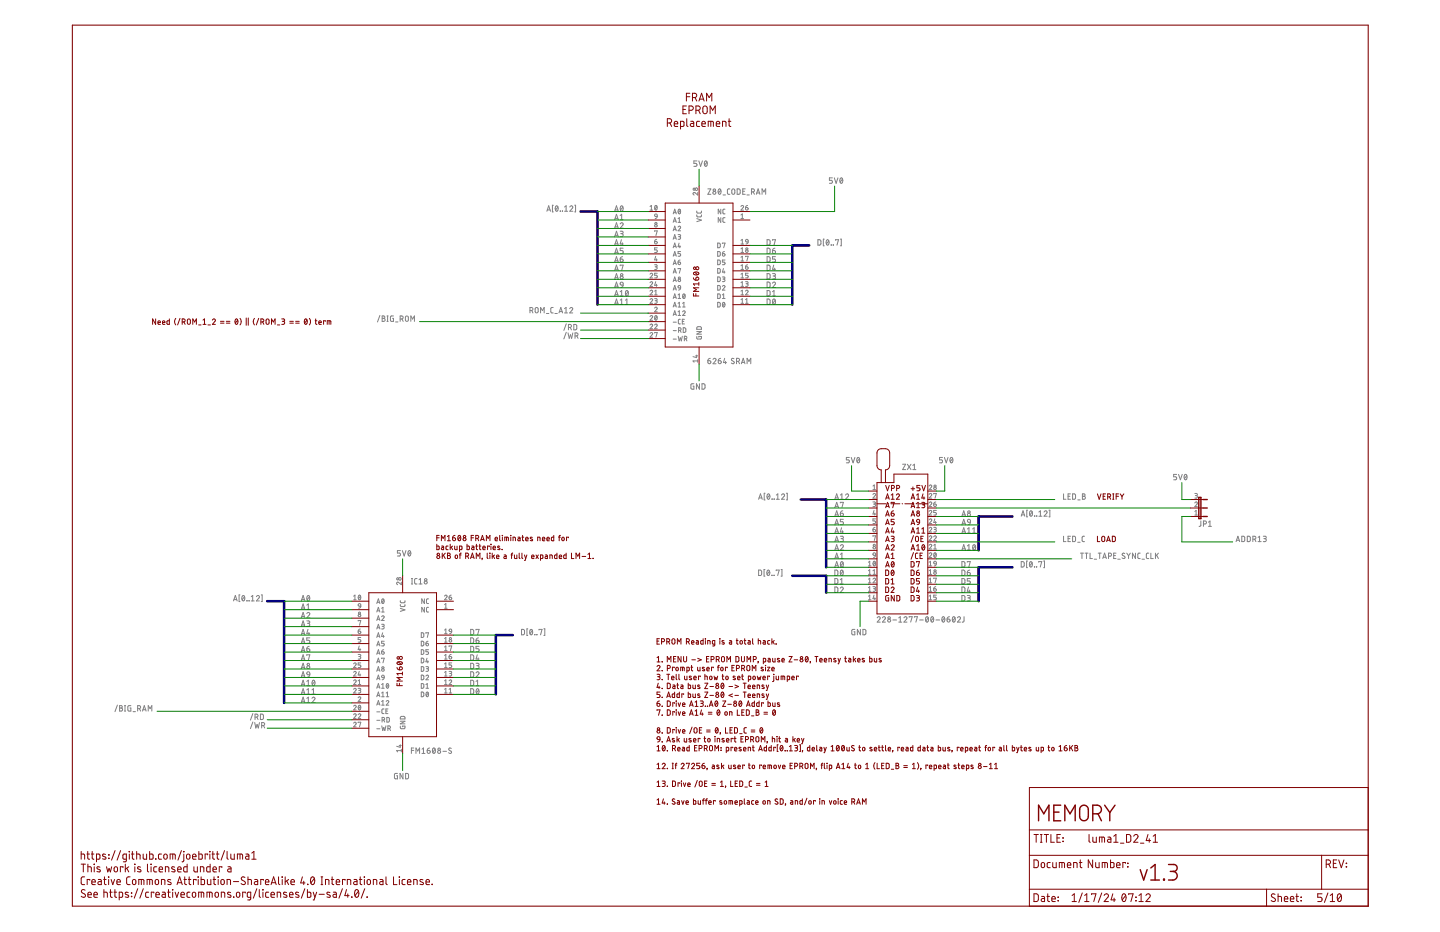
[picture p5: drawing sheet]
<svg xmlns="http://www.w3.org/2000/svg" width="432mm" height="279mm" viewBox="0 0 432 279" stroke-linecap="round" stroke-linejoin="round" font-family="sans-serif">
<g fill="none" stroke="#808080" stroke-width=".3">
<path d="M209 48.2h-.9v.8h.5a.45 .45 0 0 1 .4 .4 .45 .45 0 0 1-.4 .5h-.5M209.2 57.7v.8l-.8-.7a.38 .38 0 0 0-.6 .1 .38 .38 0 0 0 .3 .6M209.5 48.2l.6 1.7 .5-1.7M211.4 48.4l.1-.1a.82 .82 0 0 1 .6 .8 .82 .82 0 0 1-.6 .7l-.3-.4zM212 48.6l-.7 .9M212.3 56.6h.8l-.8 1.7h.8M215.5 56.7h.1a.82 .82 0 0 1 .6 .7 .82 .82 0 0 1-.6 .8l-.3-.5zM216.1 57l-.7 .9M216.8 58.4h.8M218.9 56.6l-.5 .1-.3 .3 .1 1 .7 .3M219.6 56.8h.6l.1 1a.46 .46 0 0 1-.4 .5 .46 .46 0 0 1-.5-.5zM221 56.6l.7 .1 .2 .2v1.1l-.2 .2-.7 .1z"/>
<path d="M222.7 57.3h.6M223.5 56.6h-.8v1.7h.8M224 58.4h.7M225.3 57.5h.5a.46 .46 0 0 0 .4-.4 .46 .46 0 0 0-.4-.5h-.5v1.7M225.9 57.5l.3 .8M226.8 58.3l.5-1.7 .6 1.7M226.9 57.8h.9M228.5 58.3v-1.7l.6 .9 .5-.9v1.7M249.6 53.3h-.9v.8h.5a.45 .45 0 0 1 .4 .4 .45 .45 0 0 1-.4 .4h-.5M250.2 53.3l.5 1.6 .6-1.6M252 53.4h.1a.81 .81 0 0 1 .6 .7 .81 .81 0 0 1-.6 .8l-.3-.8zM252.6 53.7l-.7 .9"/>
<path d="M164 63.3l.5-1.6 .6 1.6M164.1 62.9h.9M165.9 61.5h-.2v2h.2M166.7 61.8l.1-.1a.81 .81 0 0 1 .6 .8 .81 .81 0 0 1-.6 .8l-.3-.8zM167.3 62.1l-.7 .9M168 63.2h.1M168.6 63.2h.1M169.3 63.3h.9M169.3 62.1l.5-.4v1.6M170.9 62.1a.44 .44 0 0 1 .6-.4 .44 .44 0 0 1 .1 .7l-.7 .9h.9M172.3 61.5h.3v2h-.3M184.3 63.3l.5-1.6 .6 1.6"/>
<path d="M184.3 65.9l.5-1.7 .6 1.7M184.3 68.4l.5-1.6 .6 1.6M184.3 71l.5-1.7 .6 1.7M184.3 73.5l.5-1.6 .6 1.6M184.3 76l.5-1.6 .6 1.6M184.3 78.6l.5-1.7 .6 1.7M184.4 62.9h.9M184.4 65.5h.9M184.4 68h.9M184.4 70.5h.9M184.4 73.1h.9M184.4 75.6h.9"/>
<path d="M184.4 78.2h.9M186 67.1a.44 .44 0 0 1 .6-.3 .44 .44 0 0 1 .1 .7l-.7 .9h.9M186 69.3h.5a.36 .36 0 0 1 .4 .4 .36 .36 0 0 1-.4 .3h-.4M186 77.7h.5a.45 .45 0 0 1 .4 .5 .45 .45 0 0 1-.5 .4 .45 .45 0 0 1-.4-.5zM186 79.7v-.2h.9l-.5 1.6M186 64.6l.4-.4v1.7M186 65.9h.9M186.2 61.8l.1-.1a.82 .82 0 0 1 .6 .8 .82 .82 0 0 1-.6 .8l-.3-.8zM186.3 71.9l-.3 1.2h.9M186.4 70a.46 .46 0 0 1 .5 .5 .46 .46 0 0 1-.5 .5h-.4M186.6 72.8v.7M186.7 76.9l-.6 .3-.1 .5"/>
<path d="M186.8 62.1l-.7 .9M186.9 74.4h-.9v.7h.5a.46 .46 0 0 1 .4 .5 .46 .46 0 0 1-.4 .4h-.5M194.9 61.9l.4-.3v1.4M194.9 63h.8M196.3 72.4h.6l.2 .3M196.3 72.4v.3a.39 .39 0 0 0 .4 .5 .39 .39 0 0 0 .4-.5M196.3 79.4h.6l.2 .2-.2 .4h-.5M196.3 69.4l.8-.2-.4 1.4M196.4 64.2h.6l.1 .7-.7-.1zM196.5 61.7l.1-.1a.71 .71 0 0 1 .5 .7 .71 .71 0 0 1-.5 .7l-.3-.7zM196.6 76.8l-.3 1.1h.8M196.7 80a.39 .39 0 0 1 .4 .4 .39 .39 0 0 1-.4 .4h-.4"/>
<path d="M196.8 77.6v.6M196.9 71.8l-.3 .1-.3 .5M197 61.9l-.6 .8M197.1 64.9l-.3 .5-.4 .1M197.1 74.3h-.8v.6h.5a.4 .4 0 0 1 .3 .4 .4 .4 0 0 1-.3 .4h-.5M197.1 72.7h.1M201.9 64.1l.4-1.4 .5 1.4M201.9 66.7l.4-1.4 .5 1.4M201.9 69.2l.4-1.4 .5 1.4M201.9 71.7l.4-1.4 .5 1.4M201.9 74.3l.4-1.4 .5 1.4M201.9 76.8l.4-1.4 .5 1.4"/>
<path d="M201.9 79.4l.4-1.4 .5 1.4M202 63.8h.7M202 66.3h.7M202 68.8h.7M202 71.4h.7M202 73.9h.7M202 76.5h.7M202 79h.7M203.3 68.1a.38 .38 0 0 1 .6-.3 .38 .38 0 0 1 .1 .6l-.7 .8h.8M203.3 70.3l.6 .1 .2 .2-.2 .3-.4 .1M203.3 78.6h.5a.39 .39 0 0 1 .3 .4 .39 .39 0 0 1-.4 .3 .39 .39 0 0 1-.4-.3zM203.3 65.6l.4-.3v1.4"/>
<path d="M203.3 66.7h.8M203.5 62.8l.1-.1a.71 .71 0 0 1 .5 .7 .71 .71 0 0 1-.5 .7l-.3-.7zM203.6 72.9l-.3 1.1h.8M203.7 71a.39 .39 0 0 1 .4 .3 .39 .39 0 0 1-.4 .4h-.4M203.9 73.6v.7M203.9 78l-.3 .1-.3 .5M204 63l-.6 .8M204.1 75.4h-.8v.6h.5a.4 .4 0 0 1 .3 .4 .4 .4 0 0 1-.3 .4h-.5M208.9 64.4l.1 .4 .3 .2h.8l.2-.6M208.9 63.3l.1 .4 .3 .2h.8l.2-.6M208.9 65.5l1.4 .5-1.4 .5M215.2 78l.7 .2 .1 .8-.3 .3-.5 .1z"/>
<path d="M215.2 75.4l.7 .2 .1 .8-.3 .4h-.5zM215.2 72.9l.7 .2 .1 .8-.3 .3-.5 .1zM216.1 62.7v1.4l-.7-1.4v1.4M216.1 65.3v1.4l-.7-1.4v1.4M216.6 76h.5a.39 .39 0 0 1 .3 .5 .39 .39 0 0 1-.4 .3 .39 .39 0 0 1-.4-.4zM216.6 73l.8-.1-.4 1.4M217.2 75.4l-.3 .1-.3 .5M217.4 78h-.8v.6h.5a.4 .4 0 0 1 .3 .4 .4 .4 0 0 1-.3 .4h-.5M217.4 62.7h-.4l-.2 .3v.9l.6 .2M217.4 65.3h-.4l-.2 .3v.9l.6 .2M222.2 61.9a.38 .38 0 0 1 .5-.3 .38 .38 0 0 1 .1 .6l-.6 .8h.8M222.2 75.7h.8"/>
<path d="M222.2 64.5l.4-.4v1.4M222.2 72.1l.4-.3v1.4M222.2 74.6l.4-.3v1.4M222.2 77.1l.4-.3v1.4M222.2 79.7l.4-.3v1.4M222.2 78.2h.8M222.2 73.2h.8M222.2 65.5h.8M223.6 80h.4a.39 .39 0 0 1 .3 .4 .39 .39 0 0 1-.4 .4 .39 .39 0 0 1-.3-.4zM223.6 62.2h.4a.39 .39 0 0 1 .3 .4 .39 .39 0 0 1-.4 .4 .39 .39 0 0 1-.3-.4zM223.6 77l.7-.2-.4 1.4M223.7 71.9h.5l.1 .6-.7-.1z"/>
<path d="M224.2 79.4l-.4 .1-.2 .5M224.2 61.6l-.5 .2-.1 .4M224.3 72.5l-.2 .5-.4 .2M230 79.5h.7l.2 .3v.9l-.2 .4h-.7zM230 76.9l.7 .1 .2 .2v.9l-.2 .4-.7 .1zM230 74.4h.7l.2 .3v.9l-.2 .4h-.7zM230 71.9h.7l.2 .2v.9l-.2 .4-.7 .1zM231.6 75.1h.6a.45 .45 0 0 1 .4 .5 .45 .45 0 0 1-.5 .4 .45 .45 0 0 1-.5-.4zM231.6 72.1v-.2h.9l-.4 1.6M232 79.5l-.4 1.3h.9M232.4 74.4l-.6 .3-.2 .4M232.5 76.9h-.9v.8h.6a.46 .46 0 0 1 .3 .4 .46 .46 0 0 1-.3 .5h-.6"/>
<path d="M245.3 71.9h.6l.2 .2 .1 .9-.3 .4-.6 .1zM247.2 71.7h-.3v2h.3M247.9 72l.1-.1a.81 .81 0 0 1 .6 .8 .81 .81 0 0 1-.6 .8l-.3-.8zM248.5 72.2l-.7 .9M249.2 73.5h.1M249.8 73.5h.1M250.5 72.1v-.2h.9l-.4 1.6M252 71.7h.3v2h-.3M113.9 94.6l-.7 1.9M114.6 94.7h.4a.36 .36 0 0 1 .4 .4 .36 .36 0 0 1-.4 .3 .46 .46 0 0 1 .5 .5 .46 .46 0 0 1-.5 .5h-.4zM114.6 95.4h.4M116 96.4h.4"/>
<path d="M116 94.7h.4M116.2 94.7v1.7M118 94.7h-.7l-.2 .3v1l.2 .3 .7 .1v-1h-.3M118.6 96.5h.7M120 95.6h.4a.46 .46 0 0 0 .5-.4 .46 .46 0 0 0-.5-.5h-.4v1.7M120.5 95.6l.4 .8M121.7 94.8h.6l.1 1.1a.44 .44 0 0 1-.4 .5 .44 .44 0 0 1-.4-.5zM123.2 96.4v-1.7l.5 .9 .6-.9v1.7M158.9 93.1h.5a.46 .46 0 0 0 .4-.5 .46 .46 0 0 0-.4-.4h-.5v1.6M159.4 93.1l.4 .7M160.6 92.3h.6l.2 1.1a.46 .46 0 0 1-.5 .4 .46 .46 0 0 1-.4-.4zM162.1 93.8v-1.6l.5 .9 .6-.9v1.6"/>
<path d="M163.9 94h.7M165.9 92.2h-.5l-.2 .3v1.1l.7 .2M166.4 94h.7M167.6 93.8l.6-1.6 .5 1.6M167.7 93.4h.9M169.3 92.5l.4-.3v1.6M169.3 93.8h.9M169.8 97.1l-.7 2M169.8 99.6l-.7 2M170.3 99.8l.4 1.6 .3-1 .4 1 .4-1.6M170.5 98.2h.4a.46 .46 0 0 0 .5-.5 .46 .46 0 0 0-.5-.4h-.4v1.6M170.8 92.5a.44 .44 0 0 1 .7-.3 .44 .44 0 0 1 .1 .7l-.8 .9h.9"/>
<path d="M171 98.2l.4 .7M172.1 97.3l.8 .2v1.1l-.2 .2-.6 .1zM184.3 81.1l.5-1.6 .6 1.6M184.3 83.7l.5-1.7 .6 1.7M184.3 86.2l.5-1.6 .6 1.6M184.3 88.7l.5-1.6 .6 1.6M184.3 91.3l.5-1.7 .6 1.7M184.4 80.7h.9M184.4 83.2h.9M184.4 85.8h.9M184.4 88.3h.9M184.4 90.9h.9"/>
<path d="M186 91.3h.9M186 88.7h.9M186 87.5l.4-.4v1.6M186 90l.4-.4v1.7M186.1 84.7h.6l.2 .8-.8-.1zM186.9 85.5l-.2 .4-.6 .3M187.5 91.3h.9M187.5 90l.5-.4v1.7M187.7 87.2l.2-.1a.84 .84 0 0 1 .5 .8 .84 .84 0 0 1-.5 .8l-.3-.5zM188.3 87.5l-.7 .9M194.9 84.8a.38 .38 0 0 1 .6-.3 .38 .38 0 0 1 .1 .6l-.7 .8h.8M194.9 87.3a.38 .38 0 0 1 .6-.3 .38 .38 0 0 1 .1 .6l-.7 .8h.8"/>
<path d="M194.9 89.8a.38 .38 0 0 1 .6-.3 .38 .38 0 0 1 .1 .6l-.7 .8h.8M194.9 94.9a.38 .38 0 0 1 .6-.3 .38 .38 0 0 1 .1 .6l-.7 .8h.8M194.9 97.5a.38 .38 0 0 1 .6-.3 .38 .38 0 0 1 .1 .6l-.7 .8h.8M194.9 100a.38 .38 0 0 1 .6-.3 .38 .38 0 0 1 .1 .6l-.7 .8h.8M194.9 82.2a.38 .38 0 0 1 .6-.3 .38 .38 0 0 1 .1 .6l-.7 .8h.8M196.3 89.5l.6 .1 .2 .2-.2 .3h-.5M196.3 92.4a.38 .38 0 0 1 .5-.3 .38 .38 0 0 1 .2 .6l-.7 .8h.8M196.3 97.5a.38 .38 0 0 1 .5-.3 .38 .38 0 0 1 .2 .6l-.7 .8h.8M196.3 99.8l.8-.1-.4 1.4M196.3 88.4h.8M196.3 87.3l.4-.3v1.4M196.5 94.7l.1-.1a.69 .69 0 0 1 .5 .7 .69 .69 0 0 1-.5 .7l-.3-.4z"/>
<path d="M196.6 84.5l-.3 1h.8M196.7 90.1a.39 .39 0 0 1 .4 .4 .39 .39 0 0 1-.4 .4h-.4M196.8 85.2v.7M197 94.9l-.6 .8M197.1 81.9h-.8v.6h.5a.4 .4 0 0 1 .3 .4 .4 .4 0 0 1-.3 .4h-.5M201.9 81.9l.4-1.4 .5 1.4M201.9 87l.4-1.4 .5 1.4M201.9 89.5l.4-1.4 .5 1.4M201.9 92l.4-1.4 .5 1.4M201.9 94.6l.4-1.4 .5 1.4M201.9 96.6h.9M201.9 99.1h.9"/>
<path d="M201.9 84.4l.4-1.4 .5 1.4M202 81.5h.7M202 86.6h.7M202 89.2h.7M202 91.7h.7M202 94.2h.7M202 84.1h.7M203.3 88.4l.4-.3v1.4M203.3 91l.4-.4v1.4M203.3 93.5l.4-.3v1.4M203.3 80.6l.8-.1-.4 1.4M203.3 89.5h.8"/>
<path d="M203.3 92h.8M203.3 94.6h.8M203.4 85.7h.6l.1 .6h-.7zM203.5 99h.4a.39 .39 0 0 0 .3-.4 .39 .39 0 0 0-.3-.3h-.4v1.4M203.9 99l.3 .7M204 95.7l-.4 .1-.2 .2v.9l.6 .2M204.1 86.3l-.1 .4-.5 .3M204.6 96.4h.5M204.7 93.5a.39 .39 0 0 1 .5-.3 .39 .39 0 0 1 .2 .6l-.7 .8h.8M204.7 92h.8M204.7 91l.4-.4v1.4M204.9 88.2l.1-.1a.69 .69 0 0 1 .5 .7 .69 .69 0 0 1-.5 .7l-.3-.7z"/>
<path d="M204.9 98.3l.7 .2 .1 .8-.3 .3-.5 .1zM205.2 95.7h-.6v1.4h.6M205.4 88.4l-.6 .8M208.9 99.4h1.4l-1.4 .8h1.4M209 98.1l1.1-.1 .2 .7h-1.4zM215.2 90.6l.7 .3 .1 .8-.3 .3h-.5zM215.2 88.1l.7 .2 .1 .8-.3 .4h-.5zM215.2 85.6l.7 .2 .1 .8-.3 .3-.5 .1zM215.2 83l.7 .3 .1 .7-.3 .4h-.5zM215.2 80.5l.7 .2 .1 .8-.3 .4h-.5zM216.6 85.9a.38 .38 0 0 1 .6-.3 .38 .38 0 0 1 .1 .6l-.7 .8h.8M216.6 83l.6 .1 .2 .2-.2 .3-.4 .1"/>
<path d="M216.6 89.5h.8M216.6 88.4l.4-.3v1.4M216.8 90.7h.1a.69 .69 0 0 1 .5 .6 .69 .69 0 0 1-.5 .7l-.3-.4zM216.9 80.5l-.3 1.1h.8M217 83.7a.39 .39 0 0 1 .4 .3 .39 .39 0 0 1-.4 .4h-.4M217.2 81.3v.6M217.3 91l-.6 .7M222.2 80.8h.8M222.2 85.9h.8M222.2 88.4h.8M222.2 90.9h.8M222.2 89.8l.4-.3v1.4"/>
<path d="M222.2 82.2l.4-.3v1.4M222.2 84.8l.4-.3v1.4M222.2 87.3l.4-.3v1.4M222.2 83.3h.8M223.6 87.3a.38 .38 0 0 1 .5-.3 .38 .38 0 0 1 .1 .6l-.6 .8h.7M223.6 84.5h.6l.1 .2-.1 .3-.5 .1M223.6 90.9h.7M223.6 89.8l.3-.3v1.4M223.9 85.1a.39 .39 0 0 1 .4 .4 .39 .39 0 0 1-.4 .4h-.3M224.3 81.9h-.7v.6h.4a.4 .4 0 0 1 .4 .4 .4 .4 0 0 1-.4 .4h-.4M230 89.6l.7 .1 .2 .2v.9l-.2 .4-.7 .1zM230 87.1h.7l.2 .3v.9l-.2 .4h-.7z"/>
<path d="M230 84.6h.7l.2 .2v.9l-.2 .4-.7 .1zM230 82l.7 .1 .2 .2v.9l-.2 .4-.7 .1zM231.6 84.9a.44 .44 0 0 1 .7-.3 .44 .44 0 0 1 .1 .7l-.8 .9h.9M231.6 82h.6a.36 .36 0 0 1 .3 .4 .36 .36 0 0 1-.3 .3h-.4M231.6 87.5l.5-.4v1.6M231.6 88.7h.9M231.8 89.7h.2a.84 .84 0 0 1 .5 .8 .84 .84 0 0 1-.5 .7l-.3-.4zM232.1 82.7a.46 .46 0 0 1 .4 .5 .46 .46 0 0 1-.4 .5h-.5M232.3 80.4v.7M232.5 90l-.8 .9M172.4 100.7h.5a.46 .46 0 0 0 .4-.4 .46 .46 0 0 0-.4-.5h-.5v1.6M173 100.7l.3 .7"/>
<path d="M201.9 101.7h.9M203.4 100.8l.3 1.4 .3-.9 .3 .9 .3-1.4M205.2 101.6h.4a.39 .39 0 0 0 .4-.4 .39 .39 0 0 0-.4-.4h-.4v1.4M205.7 101.6l.3 .6M208.1 115l-.9 .3v1l.2 .3 .7 .1v-.9h-.3M208.6 106.7h.6M208.9 106.4v.8l-1.1-.3M208.9 100.9l.2 .7 1.2-.1v-.6h-.8v.2M209.2 108.2h-1.4l.3 .4M209.2 107.8v.8M209.7 115v1.7l-.9-1.7v1.7M210.5 115l.6 .1 .3 .2v.9l-.3 .4-.6 .1z"/>
<path d="M212.3 108.1h.5a.45 .45 0 0 1 .4 .5 .45 .45 0 0 1-.5 .4 .45 .45 0 0 1-.4-.4zM213 107.4l-.6 .3-.1 .4M213.8 107.8a.45 .45 0 0 1 .6-.4 .45 .45 0 0 1 .2 .7l-.8 1h.9M215.4 108.1h.5a.45 .45 0 0 1 .4 .5 .45 .45 0 0 1-.5 .4 .45 .45 0 0 1-.4-.4zM216.1 107.4l-.4 .1-.3 .6M217.3 107.4l-.4 1.3h.9M217.6 108.3v.8M220.1 107.5h-.2a.38 .38 0 0 0-.5 .1 .38 .38 0 0 0 .1 .5l.5 .3a.44 .44 0 0 1-.1 .7 .44 .44 0 0 1-.6-.3M220.9 108.3h.4a.46 .46 0 0 0 .5-.4 .46 .46 0 0 0-.5-.5h-.4v1.7M221.4 108.3l.4 .8M222.3 109.1l.6-1.7 .5 1.7M222.5 108.6h.8"/>
<path d="M224 109.1v-1.7l.6 .9 .5-.9v1.7M254.7 137.1h-.9v.8h.5a.45 .45 0 0 1 .4 .4 .45 .45 0 0 1-.4 .4h-.5M255.2 137.1l.6 1.6 .5-1.6M257.1 137.2h.1a.81 .81 0 0 1 .6 .7 .81 .81 0 0 1-.6 .8l-.3-.8zM257.7 137.5l-.7 .9M270.7 139.2h.9l-.9 1.6h.9M272.1 139.2l1.1 1.6M273.2 139.2l-1.1 1.6M273.7 139.5l.5-.3v1.6M282.6 137.1h-.9v.8h.6a.45 .45 0 0 1 .3 .4 .45 .45 0 0 1-.3 .4h-.6M283.2 137.1l.5 1.6 .6-1.6M285.1 137.2h.1a.81 .81 0 0 1 .5 .7 .81 .81 0 0 1-.5 .8l-.4-.8z"/>
<path d="M285.7 137.5l-.8 .9M227.5 149.7l.5-1.6 .6 1.6M227.6 149.3h.8M229.4 147.9h-.2v2h.2M230.2 148.2l.1-.1a.81 .81 0 0 1 .6 .8 .81 .81 0 0 1-.6 .7l-.3-.7zM230.8 148.4l-.7 .9M231.5 149.6h.1M232.1 149.6h.1M232.8 149.7h.9M232.8 148.4l.4-.3v1.6M234.4 148.4a.44 .44 0 0 1 .6-.3 .44 .44 0 0 1 .1 .7l-.7 .9h.8M235.8 147.9h.3v2h-.3"/>
<path d="M250.3 154.7l.6-1.6 .5 1.6M250.3 159.8l.6-1.6 .5 1.6M250.3 157.3l.6-1.6 .5 1.6M250.3 152.2l.6-1.6 .5 1.6M250.3 149.7l.6-1.6 .5 1.6M250.5 149.3h.8M250.5 154.3h.8M250.5 159.4h.8M250.5 156.9h.8M250.5 151.8h.8M252 153.9h.5a.45 .45 0 0 1 .4 .5 .45 .45 0 0 1-.5 .4 .45 .45 0 0 1-.4-.5zM252 149.7h.9"/>
<path d="M252 148.4l.5-.3v1.6M252 150.8v-.2h.9l-.4 1.6M252.3 158.2l-.3 1.3h.9M252.6 159.1v.7M252.7 153.1l-.4 .2-.3 .6M252.9 155.7h-.9v.7h.5a.45 .45 0 0 1 .4 .4 .45 .45 0 0 1-.4 .5h-.5M253.6 148.4a.45 .45 0 0 1 .6-.3 .45 .45 0 0 1 .1 .7l-.7 .9h.9M261.8 148.3a.39 .39 0 0 1 .5-.4 .39 .39 0 0 1 .1 .7l-.6 .7h.8M261.8 150.5h.6l.1 .2-.1 .4h-.5M261.8 158.7h.4a.39 .39 0 0 1 .3 .4 .39 .39 0 0 1-.4 .4 .39 .39 0 0 1-.3-.4zM261.8 145.7l.4-.3v1.4M261.8 146.8h.8"/>
<path d="M262.1 153l-.3 1.1h.8M262.2 151.1a.38 .38 0 0 1 .4 .4 .38 .38 0 0 1-.4 .4h-.4M262.3 153.8v.6M262.4 158.1l-.4 .1-.2 .5M262.6 155.6h-.8v.6h.4a.4 .4 0 0 1 .4 .4 .4 .4 0 0 1-.4 .4h-.4M273.7 140.8h.9M278.6 158.4a.39 .39 0 0 1 .6-.3 .39 .39 0 0 1 .1 .6l-.7 .8h.8M278.6 155.9a.39 .39 0 0 1 .6-.3 .39 .39 0 0 1 .1 .6l-.7 .8h.8M278.6 153.3a.39 .39 0 0 1 .6-.3 .39 .39 0 0 1 .1 .6l-.7 .8h.8M278.6 150.8a.39 .39 0 0 1 .6-.3 .39 .39 0 0 1 .1 .6l-.7 .8h.8M278.6 148.3a.39 .39 0 0 1 .6-.4 .39 .39 0 0 1 .1 .7l-.7 .7h.8M278.6 145.7a.39 .39 0 0 1 .6-.3 .39 .39 0 0 1 .1 .6l-.7 .8h.8"/>
<path d="M280 158.1l.8 .2-.2 .4h-.5M280 151.1h.5a.39 .39 0 0 1 .3 .4 .39 .39 0 0 1-.4 .4 .39 .39 0 0 1-.4-.4zM280 148.1v-.2h.8l-.4 1.4M280.3 155.6l-.3 1h.8M280.4 158.7a.39 .39 0 0 1 .4 .4 .39 .39 0 0 1-.4 .4h-.4M280.5 156.3v.7M280.6 150.5l-.5 .2-.1 .4M280.8 153h-.8v.6h.5a.39 .39 0 0 1 .3 .4 .39 .39 0 0 1-.3 .4h-.5M288.4 154.7l.6-1.6 .5 1.6M288.4 157.3l.6-1.6 .5 1.6M288.4 159.8l.6-1.6 .5 1.6M288.6 154.3h.8"/>
<path d="M288.6 159.4h.8M288.6 156.9h.8M290.1 158.6l.5-.4v1.6M290.1 159.8h.9M290.2 155.8h.7l.1 .8-.8-.1zM291 156.6l-.3 .6-.4 .1M291.7 159.8h.9M291.7 158.6l.4-.4v1.6M306.2 154.7l.6-1.6 .5 1.6M306.3 154.3h.9M308.1 153h-.2v1.9h.2M308.9 153.2h.1a.81 .81 0 0 1 .6 .7 .81 .81 0 0 1-.6 .8l-.3-.8z"/>
<path d="M309.5 153.5l-.7 .9M310.2 154.7h.1M310.8 154.7h.1M311.5 154.7h.9M311.5 153.5l.5-.4v1.6M313.1 153.5a.45 .45 0 0 1 .6-.3 .45 .45 0 0 1 .2 .7l-.8 .8h.9M314.5 153h.3v1.9h-.3M318.9 148.1v1.6h.7M320.3 148.8h.5M321 148.1h-.7v1.6h.7M321.6 148.1h.6l.3 .2v1.1l-.3 .2-.6 .1zM323.2 149.9h.7"/>
<path d="M324.6 148.1h.4a.36 .36 0 0 1 .4 .3 .36 .36 0 0 1-.4 .4 .44 .44 0 0 1 .5 .4 .44 .44 0 0 1-.5 .5h-.4zM324.6 148.8h.4M352.8 142.2h-.9v.7h.6a.45 .45 0 0 1 .3 .5 .45 .45 0 0 1-.3 .4h-.6M353.4 142.2l.5 1.6 .6-1.6M355.3 142.3l.1-.1a.81 .81 0 0 1 .6 .8 .81 .81 0 0 1-.6 .8l-.4-.8zM355.9 142.6l-.7 .9M358.3 150.8a.38 .38 0 0 1 .5-.3 .38 .38 0 0 1 .1 .6l-.6 .8h.8M358.3 147.9l.8 .3-.2 .3-.5 .1M358.3 153.3l.4-.3v1.4M358.3 154.4h.8M358.7 148.6a.38 .38 0 0 1 .4 .3 .38 .38 0 0 1-.4 .4h-.4M360.1 156.2v1.4l-.5 .2"/>
<path d="M360.9 157.1h.4a.44 .44 0 0 0 .5-.5 .44 .44 0 0 0-.5-.4h-.4v1.6M362.4 157.8h.9M362.4 156.5l.4-.3v1.6M70.2 179.7h.8M72 178.4h-.3v1.9h.3M72.7 178.6h.1a.82 .82 0 0 1 .6 .7 .82 .82 0 0 1-.6 .8l-.3-.8zM73.3 178.9l-.7 .9M75.3 178.9l.5-.4v1.6M76.9 178.9a.44 .44 0 0 1 .6-.3 .44 .44 0 0 1 .2 .6l-.8 .9h.9M78.3 178.4h.3v1.9h-.3M90.5 179.7h.8M92.2 178.6h.1a.81 .81 0 0 1 .6 .7 .81 .81 0 0 1-.6 .8l-.3-.8z"/>
<path d="M92.8 178.9l-.7 .9M106 178.7l.4-.3v1.4M106 179.8h.8M107.6 178.5l.1-.1a.71 .71 0 0 1 .5 .7 .71 .71 0 0 1-.5 .7l-.3-.7zM108.1 178.7l-.6 .8M114.6 179.6h.1a.71 .71 0 0 1 .5 .6 .71 .71 0 0 1-.5 .7l-.3-.7zM115.1 179.8l-.6 .8M120.1 165.1h-.9v.7h.5a.45 .45 0 0 1 .4 .4 .45 .45 0 0 1-.4 .5h-.5M120.3 174.5v.8l-.8-.7a.38 .38 0 0 0-.5 .1 .38 .38 0 0 0 .2 .6M120.6 165.1l.6 1.6 .5-1.6M122.5 165.2l.1-.1a.81 .81 0 0 1 .6 .8 .81 .81 0 0 1-.6 .8l-.3-.8zM123.1 165.4l-.7 .9"/>
<path d="M123.4 175.1h.3M123.4 173.4h.3M123.5 173.4v1.7M125.1 173.4l-.7 .1-.1 .3 .1 1.1 .7 .2M125.6 175.1h1M125.6 173.8l.5-.4v1.7M127.3 179.5v1.4l-.8-1.4v1.4M128.5 179.5l-.4 .1-.2 .2v.9l.6 .2M133.3 178.7a.38 .38 0 0 1 .5-.3 .38 .38 0 0 1 .2 .6l-.7 .8h.8M134.7 179h.4a.4 .4 0 0 1 .4 .5 .4 .4 0 0 1-.5 .3 .4 .4 0 0 1-.3-.4zM135.3 178.4l-.5 .3-.1 .3M227.5 170.9h.6l.2 .3 .1 .9-.3 .4h-.6z"/>
<path d="M229.4 170.7h-.3v2h.3M230.1 171l.2-.1a.81 .81 0 0 1 .5 .8 .81 .81 0 0 1-.5 .8l-.4-.8zM230.8 171.3l-.8 .9M231.4 172.5h.1M232.1 172.5h.1M232.7 171.1v-.2h1l-.5 1.6M234.2 170.7h.3v2h-.3M250.3 170.9h.7l.2 .3v.9l-.2 .4h-.7zM250.3 173.4l.7 .1 .2 .2v.9l-.2 .4-.7 .1zM250.3 176h.7l.2 .3v.9l-.2 .4h-.7zM250.3 170l.6-1.6 .5 1.6M250.3 167.4l.6-1.6 .5 1.6"/>
<path d="M250.3 164.9l.6-1.6 .5 1.6M250.3 162.4l.6-1.6 .5 1.6M250.5 162h.8M250.5 169.6h.8M250.5 167h.8M250.5 164.5h.8M252 176.3a.44 .44 0 0 1 .6-.3 .44 .44 0 0 1 .1 .7l-.7 .9h.9M252 175.1h.9M252 173.8l.4-.4v1.7M252 163.7a.45 .45 0 0 1 .6-.4 .45 .45 0 0 1 .2 .7l-.8 .9h.9M252 160.8h.5a.36 .36 0 0 1 .4 .3 .36 .36 0 0 1-.4 .4h-.3M252 166.2l.5-.4v1.6"/>
<path d="M252 167.4h.9M252.2 171l.1-.1a.82 .82 0 0 1 .6 .8 .82 .82 0 0 1-.6 .8l-.3-.5zM252.2 168.5l.1-.1a.81 .81 0 0 1 .6 .8 .81 .81 0 0 1-.6 .8l-.3-.8zM252.5 161.5a.44 .44 0 0 1 .4 .4 .44 .44 0 0 1-.4 .5h-.5M252.8 171.3l-.7 .9M252.8 168.7l-.7 .9M260.4 179.8h.8M260.4 168.6l.4-.3v1.4M260.4 171.1l.4-.3v1.4M260.4 173.7l.4-.4v1.4M260.4 176.2l.4-.3v1.4M260.4 178.7l.4-.3v1.4"/>
<path d="M260.4 169.7h.8M260.4 172.2h.8M260.4 174.7h.8M260.4 177.3h.8M261.8 173.7a.38 .38 0 0 1 .5-.4 .38 .38 0 0 1 .1 .6l-.6 .8h.8M261.8 175.9h.6l.1 .2-.1 .4h-.5M261.8 171.1l.4-.3v1.4M261.8 160.8l.8-.2-.4 1.4M261.8 172.2h.8M261.9 165.8h.5l.2 .7-.7-.1zM262 168.3a.71 .71 0 0 1 .6 .7 .71 .71 0 0 1-.6 .6l-.2-.6zM262.1 178.4l-.3 1.1h.8"/>
<path d="M262.2 176.5a.39 .39 0 0 1 .4 .4 .39 .39 0 0 1-.4 .4h-.4M262.3 179.2v.6M262.5 168.6l-.6 .7M262.6 166.5l-.3 .5-.4 .1M278.6 166a.39 .39 0 0 1 .6-.3 .39 .39 0 0 1 .1 .6l-.7 .8h.8M278.6 163.5a.39 .39 0 0 1 .6-.3 .39 .39 0 0 1 .1 .6l-.7 .8h.8M278.6 161a.39 .39 0 0 1 .6-.4 .39 .39 0 0 1 .1 .6l-.7 .8h.8M278.6 179.8h.8M278.6 169.7h.8M278.6 172.2h.8M278.6 174.7h.8M278.6 177.3h.8"/>
<path d="M278.6 178.7l.4-.3v1.4M278.6 168.6l.4-.3v1.4M278.6 171.1l.4-.3v1.4M278.6 173.7l.4-.4v1.4M278.6 176.2l.4-.3v1.4M280 176.5h.5a.39 .39 0 0 1 .3 .4 .39 .39 0 0 1-.4 .4 .39 .39 0 0 1-.4-.4zM280 161a.38 .38 0 0 1 .5-.4 .38 .38 0 0 1 .1 .6l-.6 .8h.8M280 173.5l.8-.2-.4 1.4M280 164.6h.8M280 163.5l.4-.3v1.4M280.1 168.4h.5l.2 .6-.7-.1zM280.2 165.8l.1-.1a.71 .71 0 0 1 .5 .7 .71 .71 0 0 1-.5 .7l-.3-.7z"/>
<path d="M280.6 175.9l-.4 .1-.2 .5M280.7 166l-.6 .8M280.8 178.4h-.8v.6h.5a.4 .4 0 0 1 .3 .4 .4 .4 0 0 1-.3 .4h-.5M280.8 169l-.3 .5-.4 .2M288.4 178.5l.7 .1 .2 .2v.9l-.2 .4h-.7zM288.4 176h.7l.2 .3v.9l-.2 .4h-.7zM288.4 173.4l.7 .1 .2 .2v.9l-.2 .4-.7 .1zM288.4 170.9h.7l.2 .3v.9l-.2 .4h-.7zM288.4 168.4h.7l.2 .3v.8l-.2 .5h-.7zM288.4 164.9l.6-1.6 .5 1.6M288.6 164.5h.8M290 178.5h.6a.36 .36 0 0 1 .4 .4 .36 .36 0 0 1-.4 .3h-.4"/>
<path d="M290 171.6h.6a.45 .45 0 0 1 .3 .5 .45 .45 0 0 1-.4 .4 .45 .45 0 0 1-.5-.4zM290 168.6v-.2h1l-.5 1.6M290.1 164.9h.9M290.1 163.7l.5-.4v1.6M290.4 176l-.4 1.2h1M290.5 179.2a.46 .46 0 0 1 .5 .5 .46 .46 0 0 1-.5 .4h-.5M290.7 176.9v.7M290.8 170.9l-.5 .1-.3 .6M291 173.4h-1v.8h.6a.45 .45 0 0 1 .4 .4 .45 .45 0 0 1-.4 .5h-.6M291.9 163.4l.1-.1a.81 .81 0 0 1 .6 .8 .81 .81 0 0 1-.6 .8l-.3-.8zM292.5 163.7l-.8 .8M306.2 168.4h.7l.2 .3v.8l-.2 .5h-.7z"/>
<path d="M308.1 168.2h-.3v2h.3M308.9 168.5l.1-.1a.82 .82 0 0 1 .6 .8 .82 .82 0 0 1-.6 .8l-.3-.5zM309.5 168.7l-.7 .9M310.2 170h.1M310.8 170h.1M311.5 168.6v-.2h.9l-.5 1.6M312.9 168.2h.3v2h-.3M318.9 160.8v1.6h.7M320.3 161.5h.5M321 160.8h-.7v1.6h.7M321.6 160.8h.6l.3 .2v1.1l-.3 .2-.6 .1zM323.2 162.6h.7"/>
<path d="M324 165.8h.9M324.4 165.8v1.6M325.2 160.8h-.5l-.2 .3v1.1l.7 .2M325.4 165.8h.9M325.8 165.8v1.6M326.9 165.8v1.6h.7M328.1 167.6h.7M329.3 165.8h.9M329.8 165.8v1.6M330.7 167.4l.5-1.6 .6 1.6M330.8 167h.8M332.4 166.7h.5a.46 .46 0 0 0 .4-.4 .46 .46 0 0 0-.4-.5h-.5v1.6"/>
<path d="M333.9 166.6h.6M334.7 165.8h-.8v1.6h.8M335.2 167.6h.7M337.3 166a.42 .42 0 0 0-.6-.2 .42 .42 0 0 0-.1 .6l.6 .4a.38 .38 0 0 1 .1 .5 .38 .38 0 0 1-.5 .1l-.4-.2M337.9 165.8l.5 .8M338.4 166.6v.8M338.9 165.8l-.5 .8M340.5 165.8v1.6l-.9-1.6v1.6M341.9 165.8l-.5 .1-.2 .3v1l.7 .2M342.4 167.6h.8M344.5 165.8l-.5 .1-.3 .3 .1 1 .7 .2M345.1 165.8v1.6h.7"/>
<path d="M346.5 165.8v1.6M346.8 166.5l.6 .9M347.4 165.8l-.9 1M370.6 162.4l.6-1.6 .5 1.6M370.8 162h.8M372.4 160.8h.6l.2 .2v1.1l-.2 .2-.6 .1zM374 160.8h.6l.3 .2v.9l-.3 .4-.6 .1zM375.7 161.6h.5a.44 .44 0 0 0 .4-.4 .44 .44 0 0 0-.4-.4h-.5v1.6M376.2 161.6l.4 .8M377.3 162.4h.9M377.3 161.1l.4-.3v1.6M378.8 160.8h.5a.36 .36 0 0 1 .4 .3 .36 .36 0 0 1-.4 .4h-.3"/>
<path d="M379.3 161.5a.44 .44 0 0 1 .4 .4 .44 .44 0 0 1-.4 .5h-.5M70 180.1l.6-1.6 .5 1.6M74 180.1h.1M74.6 180.1h.1M75.3 180.1h.9M90.3 180.1l.6-1.6 .5 1.6M90.3 182.7l.6-1.6 .5 1.6M90.3 185.2l.6-1.6 .5 1.6M90.3 187.8l.6-1.7 .5 1.7M90.3 190.3l.6-1.6 .5 1.6M90.3 192.8l.6-1.6 .5 1.6M90.3 195.4l.6-1.6 .5 1.6"/>
<path d="M90.3 197.9l.6-1.6 .5 1.6M90.5 184.8h.8M90.5 182.3h.8M90.5 197.5h.8M90.5 187.4h.8M90.5 189.9h.8M90.5 192.4h.8M90.5 195h.8M92 184a.45 .45 0 0 1 .6-.4 .45 .45 0 0 1 .2 .7l-.8 .9h.9M92 186.1h.5a.36 .36 0 0 1 .4 .4 .36 .36 0 0 1-.4 .4h-.3M92 194.5h.5a.45 .45 0 0 1 .4 .5 .45 .45 0 0 1-.5 .4 .45 .45 0 0 1-.4-.5zM92 196.5v-.2h.9l-.4 1.6"/>
<path d="M92 181.4l.5-.3v1.6M92 182.7h.9M92.4 188.7l-.4 1.2h.9M92.5 186.9a.46 .46 0 0 1 .4 .4 .46 .46 0 0 1-.4 .5h-.5M92.6 189.6v.7M92.7 193.8l-.4 .1-.3 .6M92.9 191.2h-.9v.7h.5a.46 .46 0 0 1 .4 .5 .46 .46 0 0 1-.4 .4h-.5M106 199a.38 .38 0 0 1 .6-.2 .38 .38 0 0 1 .1 .5l-.7 .8h.8M107.4 189.2h.5a.4 .4 0 0 1 .3 .4 .4 .4 0 0 1-.4 .4 .4 .4 0 0 1-.4-.4zM107.4 196.2h.6l.2 .2-.2 .4h-.4M107.4 186.2l.8-.2-.4 1.4M107.5 181.1h.6l.1 .6-.7-.1z"/>
<path d="M107.7 193.7l-.3 1h.8M107.8 196.8a.39 .39 0 0 1 .4 .4 .39 .39 0 0 1-.4 .4h-.4M107.9 194.4v.7M108 188.6l-.3 .1-.3 .5M108.2 181.7l-.1 .4-.5 .3M108.2 191.1h-.8v.6h.5a.4 .4 0 0 1 .3 .4 .4 .4 0 0 1-.3 .4h-.5M108.2 198.7h-.8v.6h.5a.4 .4 0 0 1 .3 .4 .4 .4 0 0 1-.3 .4h-.5M113 180.9l.5-1.4 .4 1.4M113 183.5l.5-1.4 .4 1.4M113 186l.5-1.4 .4 1.4M113 188.6l.5-1.4 .4 1.4M113 191.1l.5-1.4 .4 1.4"/>
<path d="M113 193.6l.5-1.4 .4 1.4M113 196.2l.5-1.4 .4 1.4M113 198.7l.5-1.4 .4 1.4M113.1 180.6h.7M113.1 183.1h.7M113.1 185.7h.7M113.1 188.2h.7M113.1 190.7h.7M113.1 193.3h.7M113.1 195.8h.7M113.1 198.4h.7M114.4 184.9a.38 .38 0 0 1 .6-.3 .38 .38 0 0 1 .1 .6l-.7 .8h.8"/>
<path d="M114.4 187.2h.6l.2 .2-.2 .3-.4 .1M114.4 195.4h.6l.2 .3M114.4 195.4v.4a.39 .39 0 0 0 .4 .4 .39 .39 0 0 0 .4-.4M114.4 182.4l.4-.3v1.4M114.4 183.5h.8M114.4 197.5l.8-.2-.4 1.4M114.7 189.7l-.3 1.1h.8M114.8 187.8a.39 .39 0 0 1 .4 .4 .39 .39 0 0 1-.4 .4h-.4M115 190.5v.6M115.1 194.8l-.4 .1-.3 .5M115.2 192.2h-.8v.6h.5a.4 .4 0 0 1 .3 .4 .4 .4 0 0 1-.3 .4h-.5M115.2 195.7v.1"/>
<path d="M120 181.2l.1 .5 .3 .1h.8l.2-.6M120 180.1l.1 .4 .3 .2h.8l.2-.6M120 182.4l1.4 .4-1.4 .5M126.3 199.9l.8 .2v.9l-.2 .2-.6 .1zM126.3 197.3l.8 .2v1l-.2 .2h-.6zM126.3 194.8l.8 .2v.9l-.2 .2-.6 .1zM126.3 192.2l.8 .3v.9l-.2 .2h-.6zM126.3 189.7l.8 .2v.9l-.2 .3h-.6zM127.3 182.1v1.4l-.8-1.4v1.4M127.7 199.9h.6l.2 .2-.2 .3-.4 .1M127.7 192.8h.5a.39 .39 0 0 1 .3 .5 .39 .39 0 0 1-.4 .3 .39 .39 0 0 1-.4-.4zM127.7 189.8l.8-.1-.4 1.4"/>
<path d="M128 197.3l-.3 1.1h.8M128.3 198.1v.6M128.4 192.2l-.4 .1-.3 .5M128.5 194.8h-.8v.6h.5a.4 .4 0 0 1 .3 .4 .4 .4 0 0 1-.3 .4h-.5M128.5 182.1h-.4l-.2 .3v.9l.6 .2M133.3 192.5h.8M133.3 197.6h.8M133.3 181.3l.4-.3v1.4M133.3 188.9l.4-.3v1.4M133.3 191.4l.4-.3v1.4M133.3 194l.4-.3v1.4M133.3 196.5l.4-.3v1.4"/>
<path d="M133.3 199l.4-.3v1.4M133.3 195.1h.8M133.3 190h.8M133.3 182.4h.8M134.7 196.8h.6l.1 .3M134.7 196.8v.4a.39 .39 0 0 0 .4 .4 .39 .39 0 0 0 .3-.4M134.7 193.8l.7-.1-.3 1.4M134.8 188.7h.5l.1 .7-.6-.1zM135.3 196.2l-.4 .1-.2 .5M135.4 198.7h-.7v.6h.4a.4 .4 0 0 1 .4 .4 .4 .4 0 0 1-.4 .4h-.4M135.4 189.4l-.1 .3-.5 .3M135.4 197.1v.1"/>
<path d="M141.1 198.8l.9 .3v.9l-.2 .4-.7 .1zM141.1 196.3l.9 .3v.9l-.2 .4h-.7zM141.1 193.8l.9 .2v.9l-.2 .4-.7 .1zM141.1 191.2l.9 .3v.9l-.2 .4h-.7zM141.1 188.7l.9 .3v.9l-.2 .4h-.7zM142.7 198.8h.6a.36 .36 0 0 1 .4 .4 .36 .36 0 0 1-.4 .4h-.4M142.7 191.9h.6a.45 .45 0 0 1 .4 .5 .45 .45 0 0 1-.5 .4 .45 .45 0 0 1-.5-.4zM142.7 188.9v-.2h1l-.5 1.6M143.1 196.3l-.4 1.3h1M143.2 199.6a.46 .46 0 0 1 .5 .4 .46 .46 0 0 1-.5 .5h-.5M143.4 197.2v.7M143.5 191.2l-.5 .2-.3 .5"/>
<path d="M143.7 193.8h-1v.7h.6a.46 .46 0 0 1 .4 .4 .46 .46 0 0 1-.4 .5h-.6M156.4 188.7l.8 .3 .1 .9-.3 .4h-.6zM158.3 188.5h-.3v2h.3M159 188.8l.2-.1a.82 .82 0 0 1 .5 .8 .82 .82 0 0 1-.5 .8l-.3-.5zM159.6 189l-.7 .9M160.3 190.3h.1M161 190.3h.1M161.6 188.9v-.2h.9l-.4 1.6M163.1 188.5h.3v2h-.3M256.3 188.7l-.8 .2-.1 1 .3 .4h.6v-.9h-.2M258 188.7v1.6l-.9-1.6v1.6M258.8 188.7l.8 .3v1l-.2 .3h-.6z"/>
<path d="M263 185.2a.45 .45 0 0 1 .7-.3 .45 .45 0 0 1 .1 .7l-.8 .9h.9M264.6 185.2a.44 .44 0 0 1 .6-.3 .44 .44 0 0 1 .2 .7l-.8 .9h.9M267.7 185.9h1.1M269.5 186.5h.9M269.5 185.2l.5-.3v1.6M271.1 185.2a.45 .45 0 0 1 .6-.3 .45 .45 0 0 1 .1 .7l-.7 .9h.9M272.6 185.1v-.2h.9l-.4 1.6M274.2 185.1v-.2h.9l-.5 1.6M275.8 185.9h1.1M277.7 185l.1-.1a.81 .81 0 0 1 .6 .8 .81 .81 0 0 1-.6 .8l-.3-.8zM278.3 185.2l-.7 .9M279.3 185l.1-.1a.81 .81 0 0 1 .6 .8 .81 .81 0 0 1-.6 .8l-.3-.8z"/>
<path d="M279.9 185.2l-.7 .9M280.7 185.9h1M282.6 185l.1-.1a.81 .81 0 0 1 .6 .8 .81 .81 0 0 1-.6 .8l-.3-.8zM283.2 185.2l-.7 .9M284 185.6h.5a.45 .45 0 0 1 .4 .5 .45 .45 0 0 1-.5 .4 .45 .45 0 0 1-.4-.4zM284.7 184.9l-.6 .3-.1 .4M285.7 185l.2-.1a.82 .82 0 0 1 .5 .8 .82 .82 0 0 1-.5 .8l-.3-.5zM286.4 185.2l-.8 .9M287.1 185.2a.45 .45 0 0 1 .6-.3 .45 .45 0 0 1 .2 .7l-.8 .9h.9M289.1 184.9l-.1 1.4-.5 .2M35.2 211.4l-.7 1.9M35.9 211.5h.4a.36 .36 0 0 1 .4 .4 .36 .36 0 0 1-.4 .4 .46 .46 0 0 1 .5 .4 .46 .46 0 0 1-.5 .5h-.4z"/>
<path d="M35.9 212.3h.4M37.3 213.2h.4M37.3 211.5h.4M37.5 211.5v1.7M39.2 211.5l-.6 .1-.2 .2-.1 1 .3 .3 .6 .1v-.9h-.2M39.9 213.3h.7M41.3 212.4h.4a.46 .46 0 0 0 .5-.4 .46 .46 0 0 0-.5-.5h-.4v1.7M41.8 212.4l.4 .8M42.7 213.2l.6-1.7 .5 1.7M42.9 212.8h.8M44.4 213.2v-1.7l.6 .9 .5-.9v1.7M75.8 213.9l-.7 2"/>
<path d="M75.8 216.5l-.7 1.9M76.4 216.6l.3 1.6 .4-1 .3 1 .4-1.6M76.5 215h.4a.46 .46 0 0 0 .5-.5 .46 .46 0 0 0-.5-.4h-.4v1.6M77 215l.4 .7M78.1 214.1h.6l.3 .3v.9l-.3 .4h-.6zM78.5 217.5h.4a.46 .46 0 0 0 .5-.4 .46 .46 0 0 0-.5-.5h-.4v1.6M79 217.5l.4 .7M90.3 200.5l.6-1.7 .5 1.7M90.3 203l.6-1.6 .5 1.6M90.3 205.5l.6-1.6 .5 1.6M90.3 208.1l.6-1.6 .5 1.6M90.3 210.6l.6-1.6 .5 1.6"/>
<path d="M90.5 205.1h.8M90.5 200.1h.8M90.5 202.6h.8M90.5 207.7h.8M90.5 210.2h.8M92 208.1h.9M92 205.5h.9M92 204.3l.5-.4v1.6M92 206.8l.5-.3v1.6M92 209.4l.5-.4v1.6M92 210.6h.9M92.1 201.5h.7l.1 .8-.8-.1z"/>
<path d="M92.9 202.3l-.3 .6-.4 .1M93.6 209.4a.44 .44 0 0 1 .6-.4 .44 .44 0 0 1 .1 .7l-.7 .9h.9M93.6 208.1h.9M93.6 206.8l.4-.3v1.6M93.8 204l.1-.1a.83 .83 0 0 1 .6 .8 .83 .83 0 0 1-.6 .8l-.3-.8zM94.4 204.3l-.8 .9M106 201.6a.38 .38 0 0 1 .6-.3 .38 .38 0 0 1 .1 .6l-.7 .8h.8M106 204.1a.38 .38 0 0 1 .6-.3 .38 .38 0 0 1 .1 .6l-.7 .8h.8M106 206.7a.38 .38 0 0 1 .6-.3 .38 .38 0 0 1 .1 .6l-.7 .8h.8M106 211.7a.38 .38 0 0 1 .6-.2 .38 .38 0 0 1 .1 .5l-.7 .8h.8M106 214.3a.38 .38 0 0 1 .6-.3 .38 .38 0 0 1 .1 .6l-.7 .8h.8M106 216.8a.38 .38 0 0 1 .6-.3 .38 .38 0 0 1 .1 .6l-.7 .8h.8"/>
<path d="M107.4 206.4h.6l.2 .2-.2 .3-.4 .1M107.4 209.2a.39 .39 0 0 1 .5-.3 .39 .39 0 0 1 .2 .6l-.7 .8h.8M107.4 214.3a.39 .39 0 0 1 .5-.3 .39 .39 0 0 1 .2 .6l-.7 .8h.8M107.4 216.7l.8-.2-.4 1.4M107.4 205.2h.8M107.4 204.1l.4-.3v1.4M107.6 211.5h.1a.71 .71 0 0 1 .5 .6 .71 .71 0 0 1-.5 .7l-.3-.7zM107.7 201.3l-.3 1.1h.8M107.8 207a.39 .39 0 0 1 .4 .4 .39 .39 0 0 1-.4 .4h-.4M107.9 202v.7M108.1 211.7l-.6 .8M113 203.8l.5-1.4 .4 1.4"/>
<path d="M113 206.3l.5-1.4 .4 1.4M113 208.9l.5-1.4 .4 1.4M113 211.4l.5-1.4 .4 1.4M113 213.4h.9M113 215.9h.9M113 218.5h.9M113 201.3l.5-1.4 .4 1.4M113.1 203.4h.7M113.1 206h.7M113.1 208.5h.7M113.1 211.1h.7M113.1 200.9h.7"/>
<path d="M114.4 205.2l.4-.3v1.4M114.4 207.8l.4-.3v1.4M114.4 210.3l.4-.3v1.4M114.4 206.3h.8M114.4 208.9h.8M114.4 211.4h.8M114.5 217.6l.3 1.4 .3-.9 .3 .9 .3-1.4M114.6 202.5h.5l.1 .7-.7-.1zM114.6 215.9h.4a.39 .39 0 0 0 .4-.4 .39 .39 0 0 0-.4-.4h-.4v1.4M115 215.9l.4 .6M115.1 212.5l-.4 .1-.2 .3v.8l.6 .2M115.2 203.2l-.2 .5-.4 .1"/>
<path d="M115.7 213.2h.5M115.8 210.3a.38 .38 0 0 1 .5-.3 .38 .38 0 0 1 .2 .6l-.7 .8h.8M115.8 208.9h.8M115.8 207.8l.4-.3v1.4M116 205h.1a.69 .69 0 0 1 .5 .6 .69 .69 0 0 1-.5 .7l-.3-.4zM116 215.1l.7 .2v.9l-.2 .3h-.5zM116.3 218.4h.4a.39 .39 0 0 0 .4-.4 .39 .39 0 0 0-.4-.4h-.4v1.4M116.3 212.5h-.6v1.4h.6M116.5 205.2l-.6 .8M116.8 218.4l.3 .6M120 217.7l.2 .7 1.2-.1v-.6h-.7v.2M120 216.2h1.4l-1.4 .8h1.4"/>
<path d="M120.2 214.9l1-.1 .2 .7h-1.4zM126.3 207.5l.8 .2v.9l-.2 .2-.6 .1zM126.3 204.9l.8 .3v.9l-.2 .2h-.6zM126.3 202.4l.8 .2v.9l-.2 .3h-.6zM127.7 202.7a.39 .39 0 0 1 .6-.3 .39 .39 0 0 1 .1 .6l-.7 .8h.8M127.7 205.2l.4-.3v1.4M127.7 206.3h.8M127.9 207.6l.1-.1a.69 .69 0 0 1 .5 .7 .69 .69 0 0 1-.5 .6l-.3-.6zM128.1 200.5a.39 .39 0 0 1 .4 .4 .39 .39 0 0 1-.4 .4h-.4M128.4 207.8l-.6 .8M133.3 202.7h.8M133.3 205.2h.8"/>
<path d="M133.3 207.8h.8M133.3 206.7l.4-.3v1.4M133.3 201.6l.4-.3v1.4M133.3 204.1l.4-.3v1.4M133.3 200.1h.8M134.7 204.1a.39 .39 0 0 1 .5-.3 .39 .39 0 0 1 .1 .6l-.6 .8h.7M134.7 201.3h.6l.1 .2-.1 .4h-.5M134.7 207.8h.7M134.7 206.7l.4-.3v1.4M135.1 201.9a.39 .39 0 0 1 .3 .4 .39 .39 0 0 1-.3 .4h-.4M141.1 206.5l.9 .2v.9l-.2 .4-.7 .1zM141.1 203.9l.9 .3v.9l-.2 .4h-.7z"/>
<path d="M141.1 201.4l.9 .3v.9l-.2 .4h-.7zM142.7 201.7a.44 .44 0 0 1 .7-.3 .44 .44 0 0 1 .1 .7l-.8 .9h1M142.7 205.5h1M142.7 204.3l.5-.4v1.6M143 206.6l.1-.1a.83 .83 0 0 1 .6 .8 .83 .83 0 0 1-.6 .8l-.4-.8zM143.6 206.8l-.7 .9M119.2 231.9l-.9 .2 .1 1.3 .8 .1v-.9h-.3M119.7 223.5h.6M120 223.3v.7l-1.1-.3M120.3 225h-1.4l.3 .4M120.3 224.6v.8M120.8 231.9v1.6l-.8-1.6v1.6"/>
<path d="M121.6 231.9l.9 .2v1.1l-.3 .2-.6 .1zM123.4 225h.7M124.1 224.2h-.7v1.7M124.7 225.9v-1.7l.6 .9 .5-.9v1.7M126.5 224.6l.5-.4v1.7M126.5 225.9h.9M128.1 225h.5a.45 .45 0 0 1 .4 .5 .45 .45 0 0 1-.5 .4 .45 .45 0 0 1-.4-.5zM128.8 224.2l-.6 .3-.1 .5M129.9 224.3h.1a.82 .82 0 0 1 .6 .7 .82 .82 0 0 1-.6 .8l-.3-.4zM130.5 224.6l-.7 .9M132.8 225.2h1.1M135.3 224.4l-.2-.1a.38 .38 0 0 0-.5 .1 .38 .38 0 0 0 .1 .5l.5 .3a.44 .44 0 0 1 0 .7 .44 .44 0 0 1-.7-.3"/>
<circle cx="208.1" cy="56.7" r=".31"/>
<circle cx="208.8" cy="56.7" r=".39"/>
<circle cx="214.2" cy="57" r=".35"/>
<circle cx="214.2" cy="57.8" r=".46"/>
<circle cx="196.7" cy="67" r=".31"/>
<circle cx="196.7" cy="67.7" r=".39"/>
<circle cx="223.9" cy="74.6" r=".31"/>
<circle cx="224" cy="75.3" r=".39"/>
<circle cx="186.4" cy="83.2" r=".45"/>
<circle cx="186.4" cy="82.4" r=".36"/>
<circle cx="203.7" cy="84" r=".39"/>
<circle cx="203.7" cy="83.3" r=".31"/>
<circle cx="280.4" cy="146.4" r=".39"/>
<circle cx="280.4" cy="145.7" r=".31"/>
<circle cx="290.5" cy="154.3" r=".46"/>
<circle cx="290.5" cy="153.5" r=".37"/>
<circle cx="119.2" cy="173.5" r=".31"/>
<circle cx="119.9" cy="173.5" r=".39"/>
<circle cx="127.7" cy="174.6" r=".45"/>
<circle cx="127.7" cy="173.8" r=".36"/>
<circle cx="262.2" cy="163.5" r=".31"/>
<circle cx="262.2" cy="164.2" r=".39"/>
<circle cx="280.4" cy="171.1" r=".31"/>
<circle cx="280.4" cy="171.8" r=".39"/>
<circle cx="92.5" cy="199.2" r=".36"/>
<circle cx="107.8" cy="183.8" r=".31"/>
<circle cx="107.8" cy="184.5" r=".39"/>
<circle cx="135.1" cy="191.4" r=".31"/>
<circle cx="135.1" cy="192.1" r=".38"/>
<circle cx="266.6" cy="185.2" r=".35"/>
<circle cx="266.6" cy="186.1" r=".46"/>
<circle cx="92.4" cy="200" r=".45"/>
<circle cx="114.8" cy="200.2" r=".31"/>
<circle cx="114.8" cy="200.8" r=".39"/>
<circle cx="131.7" cy="225.4" r=".45"/>
<circle cx="131.7" cy="224.6" r=".36"/>
</g>
<g fill="none" stroke="#800000" stroke-width=".42">
<path d="M359.5 149.1h.6v6.4h-.6zM360.7 149.8h1.3M360.7 152.3h1.3M360.7 154.8h1.3M311.4 246.1v-4.7l1.6 2.6 1.5-2.6v4.7M316 243.5h1.6M318.1 241.4h-2.1v4.7h2.1M319.3 246.1v-4.7l1.6 2.6 1.5-2.6v4.7M324.1 241.8a1.29 1.29 0 0 1 1.4-.3 1.29 1.29 0 0 1 .8 1.2v2.1a1.3 1.3 0 0 1-1.3 1.3 1.3 1.3 0 0 1-1.3-1.3v-2.1zM327.7 244a2.36 2.36 0 0 0 2.1-.4 1.29 1.29 0 0 0 .4-1.4 1.29 1.29 0 0 0-1.2-.8h-1.3v4.7M329.2 244l1.1 2.1M331.2 241.4l1.6 2.2"/>
<path d="M332.8 243.6v2.5M334.3 241.4l-1.5 2.2M350.4 259.2h1.6a1.04 1.04 0 0 1 1 1 1.04 1.04 0 0 1-1 1h-1.1M341.9 260.7l1 3.1 1.1-3.1M345.1 260.2l1.3-1v4.6M345.1 263.8h2.6M348.9 263.6h.3v.2h-.3zM351.7 261.2a1.29 1.29 0 0 1 1.3 1.3 1.29 1.29 0 0 1-1.3 1.3h-1.3"/>
</g>
<g fill="none" stroke="#800000" stroke-width=".3">
<path d="M200.1 36.9h.7a.65 .65 0 0 0 .6-.7 .65 .65 0 0 0-.6-.6h-.7v2.3M200.9 36.9l.5 1M202.2 37.1h1a.54 .54 0 0 0-.3-.7 .54 .54 0 0 0-.7 .5l.1 .9 .9 .1M204.1 37.9h.8l.2-.2v-1.1l-.2-.2h-.8v2.3M204.8 32.8h.7M205.8 29h1.1M205.8 31.8h-1v2.3h1M205.9 35.6l.1 2.1 .3 .2M206.6 33.1h.6a.65 .65 0 0 0 .7-.7 .65 .65 0 0 0-.7-.6h-.6v2.3M206.9 28h-1.1v2.3M207.1 36.4h.7l.2 .3v1.2h-.6a.46 .46 0 0 1-.4-.4 .46 .46 0 0 1 .4-.5h.6M207.6 29.3h.7a.65 .65 0 0 0 .6-.7 .65 .65 0 0 0-.6-.6h-.7v2.3"/>
<path d="M208.4 29.3l.5 1M208.7 33.1h.6a.65 .65 0 0 0 .7-.7 .65 .65 0 0 0-.7-.6h-.6v2.3M209.5 33.1l.5 1M209.6 30.3l.8-2.3 .7 2.3M209.8 36.4h-.7l-.2 .3 .1 1.1 .8 .1M209.8 29.7h1.1M210.5 37.1h1a.54 .54 0 0 0-.4-.7 .54 .54 0 0 0-.6 .5l.1 .9 .9 .1M210.9 32a.66 .66 0 0 1 .7-.2 .66 .66 0 0 1 .5 .6v1a.66 .66 0 0 1-.7 .7 .66 .66 0 0 1-.6-.7zM211.9 30.3v-2.3l.8 1.3 .7-1.3v2.3M212.4 37.9v-1.5l1.4 .1 .1 1.4M212.9 34.1v-2.3l.8 1.3 .8-1.3v2.3M213.1 36.4v1.5"/>
<path d="M214.8 37.1h1a.54 .54 0 0 0-.4-.7 .54 .54 0 0 0-.6 .5l.1 .9 .9 .1M216.7 37.9v-1.5l.9 .1 .1 1.4M218.4 36.4h.8M218.6 35.6v1.9l.6 .4M209.6 55.8v5.1M194.4 63.4h5.1M194.4 66h5.1M194.4 68.5h5.1M194.4 71h5.1M194.4 73.6h5.1M194.4 76.1h5.1M194.4 78.7h5.1"/>
<path d="M199.5 60.9h20.3v43.1h-20.3zM219.8 63.4h5.1M219.8 66h5.1M219.8 73.6h5.1M219.8 76.1h5.1M219.8 78.7h5.1M46.7 95.6v1.6l-.9-1.6v1.6M47.4 96.7h.7a.38 .38 0 0 0-.3-.5 .38 .38 0 0 0-.4 .3v.7h.7M48.7 96.7h.7a.38 .38 0 0 0-.2-.5 .38 .38 0 0 0-.5 .3l.1 .7h.6M50.8 95.6v1.6h-.6l-.1-.9 .7-.1M52.7 95.4l-.4 1 .4 1M54 95.4l-.7 2"/>
<path d="M54.6 96.5h.5a.46 .46 0 0 0 .4-.4 .46 .46 0 0 0-.4-.5h-.5v1.6M55.2 96.5l.3 .7M56.3 95.7h.7l.1 1.1a.46 .46 0 0 1-.5 .4 .46 .46 0 0 1-.4-.4zM57.8 97.2v-1.6l.6 .9 .5-.9v1.6M59.6 97.4h.7M60.9 97.2h.9M60.9 96l.4-.4v1.6M62.4 97.4h.7M63.7 96a.44 .44 0 0 1 .6-.4 .44 .44 0 0 1 .2 .7l-.8 .9h.9M66.1 96.9h1.1M66.1 96.3h1.1M67.9 96.9h1"/>
<path d="M67.9 96.3h1M70.7 95.7l.1-.1a.84 .84 0 0 1 .6 .8 .84 .84 0 0 1-.6 .8l-.3-.5zM71.3 96l-.8 .9M72 95.4l.3 1-.3 1M73.8 95.3v2.2M74.4 95.3v2.2M76.3 95.4l-.4 1 .4 1M77.6 95.4l-.7 2M78.2 96.5h.5a.46 .46 0 0 0 .4-.4 .46 .46 0 0 0-.4-.5h-.5v1.6M78.8 96.5l.3 .7M79.9 95.7h.7l.1 1.1a.46 .46 0 0 1-.5 .4 .46 .46 0 0 1-.4-.4zM81.4 97.2v-1.6l.6 .9 .5-.9v1.6"/>
<path d="M83.2 97.4h.7M84.5 95.6h.5a.36 .36 0 0 1 .4 .4 .36 .36 0 0 1-.4 .3h-.4M84.9 96.3a.46 .46 0 0 1 .5 .5 .46 .46 0 0 1-.5 .4h-.4M86.9 96.9h1.1M86.9 96.3h1.1M88.6 96.9h1.1M88.6 96.3h1.1M91.4 95.7l.2-.1a.84 .84 0 0 1 .5 .8 .84 .84 0 0 1-.5 .8l-.3-.5zM92.1 96l-.8 .9M92.8 95.4l.3 1-.3 1M94.5 96.2h.5M94.7 95.6v1.5l.3 .1"/>
<path d="M95.6 96.7h.7a.38 .38 0 0 0-.2-.5 .38 .38 0 0 0-.5 .3l.1 .7h.6M97.6 96.3v-.1h-.6v1M98.1 97.2v-1h1l.1 1M98.7 96.2v1M194.4 86.3h5.1M194.4 81.2h5.1M194.4 88.8h5.1M194.4 91.3h5.1M194.4 93.9h5.1M194.4 96.4h5.1M194.4 99h5.1M194.4 83.7h5.1"/>
<path d="M207.9 83.3l.2 .4 .6 .3M207.9 88v.7h1.6M208 81.7a.9 .9 0 0 1 1.5 .4 .88 .88 0 0 1-.8 .4 .88 .88 0 0 1-.7-.6zM208.3 81.6l.9 .7M208.7 88v.7M208.8 83.2a.46 .46 0 0 1 .7 .2 .46 .46 0 0 1-.4 .6h-.4zM209.5 86.3h-1.6l.9 .5-.9 .6h1.6M209.5 85.1h-1.6l.4 .5M209.5 84.6v1M219.8 86.3h5.1M219.8 81.2h5.1M219.8 88.8h5.1"/>
<path d="M219.8 91.3h5.1M219.8 83.7h5.1M194.4 101.5h5.1M209.6 104v5.1M260.4 149.8h2.6M260.4 152.3h2.6M260.4 154.8h2.6M260.4 147.2h2.6M260.4 157.4h2.6M260.4 159.9h2.6M263 144.7h5.1v-2.6h10.1v41.9h-15.2zM263 151h2.6"/>
<path d="M264.2 144.7v-3.8l-.8-.3-.4-1v-4.1l.4-.7 .8-.3 1.9 .1 .6 .6 .1 .6v3.8l-.5 1-.8 .3v3.8M265.6 149.7l.5-1.6 .6 1.6M265.6 159.8l.5-1.6 .6 1.6M265.6 157.3l.5-1.6 .6 1.6M265.6 154.7l.5-1.6 .6 1.6M265.6 152.2l.5-1.6 .6 1.6M265.6 145.5l.5 1.6 .6-1.6M265.7 159.4h.8M265.7 156.9h.8M265.7 154.3h.8M265.7 151.8h.8M265.7 149.3h.8"/>
<path d="M266.3 151h.2M267.1 151h2.7M267.2 153.9h.6a.45 .45 0 0 1 .3 .5 .45 .45 0 0 1-.5 .4 .45 .45 0 0 1-.4-.5zM267.2 148.4l.5-.3v1.6M267.2 149.7h.9M267.2 150.8v-.2h.9l-.4 1.6M267.3 146.4h.5a.44 .44 0 0 0 .4-.4 .44 .44 0 0 0-.4-.5h-.5v1.6M267.6 158.2l-.4 1.3h.9M267.9 159.1v.7M267.9 153.1l-.4 .2-.3 .6M268.1 155.7h-.9v.7h.6a.45 .45 0 0 1 .3 .4 .45 .45 0 0 1-.3 .5h-.6M268.8 148.4a.44 .44 0 0 1 .6-.3 .44 .44 0 0 1 .2 .7l-.8 .9h.9"/>
<path d="M268.9 146.4h.4a.44 .44 0 0 0 .5-.4 .44 .44 0 0 0-.5-.5h-.4v1.6M270.5 151h.2M271.3 151h2.7M273.2 159.8l.5-1.6 .6 1.6M273.2 157.3l.5-1.6 .6 1.6M273.2 154.7l.5-1.6 .6 1.6M273.2 152.2l.5-1.6 .6 1.6M273.2 149.7l.5-1.6 .6 1.6M273.2 146.5h1.1M273.3 159.4h.9M273.3 156.9h.9M273.3 154.3h.9"/>
<path d="M273.3 151.8h.9M273.3 149.3h.9M273.7 146v1M274.7 151h.1M274.8 149.7h1M274.8 148.4l.5-.3v1.6M274.8 151l.5-.4v1.6M274.8 158.6l.5-.4v1.6M274.8 159.8h1M274.8 152.2h1M275 155.8h.6l.2 .8-.8-.1zM275.5 151h2.7"/>
<path d="M275.8 156.6l-.3 .6-.5 .1M275.9 145.5h-.9v.7h.5a.45 .45 0 0 1 .4 .5 .45 .45 0 0 1-.4 .4h-.5M276.4 150.6h.6a.36 .36 0 0 1 .3 .4 .36 .36 0 0 1-.3 .3h-.4M276.4 159.8h.9M276.4 158.6l.5-.4v1.6M276.4 145.5l.6 1.6 .5-1.6M276.8 148.1l-.4 1.2h.9M276.9 151.3a.44 .44 0 0 1 .4 .5 .44 .44 0 0 1-.4 .4h-.5M277.1 148.9v.8M278.2 149.8h2.6M278.2 152.3h2.6M278.2 154.8h2.6"/>
<path d="M278.2 147.2h2.6M278.2 157.4h2.6M278.2 159.9h2.6M329.1 148.1l.5 1.6 .6-1.6M330.8 148.8h.5M331.5 148.1h-.7v1.6h.7M332.1 148.9h.5a.44 .44 0 0 0 .5-.4 .44 .44 0 0 0-.5-.4h-.5v1.6M332.7 148.9l.4 .8M333.7 149.7h.3M333.7 148.1h.3M333.8 148.1v1.6M334.7 148.8h.7"/>
<path d="M335.4 148.1h-.7v1.6M335.9 148.1l.5 .7M336.4 148.8v.9M337 148.1l-.6 .7M356.9 149.8h3.8M356.9 152.3h3.8M356.9 154.8h3.8M110.6 177.7h20.3v43.2h-20.3zM120.7 172.6v5.1M131 163.2v1.6h.6l.1-.9-.7-.2M131 161.2h.7M131.7 160.5h-.7v1.6"/>
<path d="M132.4 162.1v-1.6l.5 .9 .5-.9v1.6M132.4 163.7h.5l.1 .3v.8h-.5l-.1-.5 .6-.2M132.6 165.8v1.6M133 166.5l.5 .9M133.5 165.8l-.9 1M134.2 160.9l.4-.4v1.6M134.2 162.1h.9M134.2 165.8h.4a.37 .37 0 0 1 .4 .4 .37 .37 0 0 1-.4 .4 .44 .44 0 0 1 .5 .4 .44 .44 0 0 1-.5 .4h-.4zM134.2 166.6h.4M134.4 163.7h-.5l-.2 .3 .1 .7 .6 .1M135 163.2v1.6M135.3 164l.4 .8"/>
<path d="M135.7 161.2h.5a.45 .45 0 0 1 .4 .5 .45 .45 0 0 1-.5 .4 .45 .45 0 0 1-.4-.4zM135.7 163.7l-.7 .6M136.3 163.7l.1 .9 .2 .2h.5v-1.1M136.4 160.5l-.4 .1-.3 .6M136.6 166.5h.5l.1 .6a.36 .36 0 0 1-.4 .3 .36 .36 0 0 1-.3-.3zM137.5 160.6l.1-.1a.82 .82 0 0 1 .6 .8 .82 .82 0 0 1-.6 .8l-.3-.5zM137.8 166.4h.5M137.8 164.8l.7-.2-.1-.9h-.6v1.6M138.1 160.9l-.7 .9M138.3 165.8l-.4 .3v1.3M139.6 166.7h.5a.46 .46 0 0 0 .4-.4 .46 .46 0 0 0-.4-.5h-.5v1.6M140 163.2v1.6h.6l.1-1-.7-.1"/>
<path d="M140.2 166.7l.3 .7M141.1 167.4l.5-1.6 .6 1.6M141.2 167h.8M141.3 161.2h.7M141.5 163.7h.4l.2 .3v.8h-.5l-.1-.5 .6-.2M142 160.5h-.7v1.6M142.7 161.4h.4a.44 .44 0 0 0 .5-.4 .44 .44 0 0 0-.5-.5h-.4v1.6M142.7 163.7h.5M142.8 167.4v-1.6l.6 .9 .5-.9v1.6M142.9 163.2v1.4l.3 .2M143.2 161.4l.4 .7M143.7 163.7h.5"/>
<path d="M143.8 163.2l.1 1.4 .3 .2M144.1 162.1l.6-1.6 .5 1.6M144.3 161.7h.8M144.7 167.4h.1M144.7 167.4l-.2 .4M144.8 164.3h.7a.38 .38 0 0 0-.2-.6 .38 .38 0 0 0-.5 .4l.1 .6 .6 .1M145.8 162.1v-1.6l.6 .9 .5-.9v1.6M146.1 165.8v1.4l.3 .2M146.7 163.9v-.2h-.5v1.1M146.9 165.8h.1M146.9 166.4v1M147.2 163.2h.1"/>
<path d="M147.2 163.7v1.1M147.6 165.8v1.6M147.8 164.3h.8a.38 .38 0 0 0-.3-.6 .38 .38 0 0 0-.5 .4l.1 .6 .7 .1M147.9 166.7l.4 .7M148.3 166.4l-.7 .5M148.5 161.6h.7a.38 .38 0 0 0-.3-.6 .38 .38 0 0 0-.4 .4v.7h.7M148.9 166.9h.7a.38 .38 0 0 0-.2-.5 .38 .38 0 0 0-.5 .3l.1 .7h.6M149.8 160.5v1.4l.3 .2M149.8 163.8l-.4-.1-.2 .3 .7 .4v.3h-.7M150.6 164.7h.1M150.6 160.5h.1M150.6 161v1.1"/>
<path d="M151.2 166.4l.6 .1v.9l-.7-.1v-.4l.7-.1M151.4 162.1v-1.1l1 .1v1M151.9 161v1.1M153.1 160.5h.1M153.2 161v1.1M153.2 166.4h.6M153.8 165.8l-.4 .3v1.3M153.8 162.1v-1.1l.7 .2 .1 .9M154.3 166.4v.9l.2 .1h.5v-1M155.3 161l.5 .1 .2 .2v.8h-.6l-.1-.5 .7-.1M155.7 165.8v1.4l.3 .2M156.5 165.8v1.4l.3 .2"/>
<path d="M156.5 161h.6M156.7 160.5v1.4l.4 .2M157.3 166.4l.3 1M157.6 161.6h.8a.39 .39 0 0 0-.3-.5 .39 .39 0 0 0-.5 .3l.1 .7h.7M158 166.4l-.5 1.6h-.2M159.4 166.9h.7a.38 .38 0 0 0-.2-.5 .38 .38 0 0 0-.5 .3l.1 .7h.6M159.6 161.1l-.4-.1-.2 .3 .7 .5v.2h-.7M160.7 166.4l.7 1M161.2 162.1v-1.1l.7 .2v.9M161.4 166.4l-.7 1M162.1 167.4l.7-.1-.1-.9h-.6v1.6M162.6 161.6h.8a.38 .38 0 0 0-.3-.5 .38 .38 0 0 0-.5 .3l.1 .7h.7"/>
<path d="M163.5 166.4h.5l.1 .2v.8h-.5l-.1-.5 .6-.1M164 161.6h.7a.38 .38 0 0 0-.2-.5 .38 .38 0 0 0-.5 .3l.1 .7h.6M164.9 167.4v-1l.7 .1v.9M166.1 160.5v1.6h-.7v-.9l.7-.2M167 165.8v1.6h-.6l-.1-.9 .7-.1M167.5 161h.5M167.7 166.9h.7a.38 .38 0 0 0-.2-.5 .38 .38 0 0 0-.5 .3l.1 .7h.6M168 160.5l-.3 .1v1.5M168.6 161.1h.5l.1 .7a.36 .36 0 0 1-.4 .3 .36 .36 0 0 1-.3-.3zM169.8 165.8v1.6h-.7v-.9l.7-.1M170.4 161.2v-.2h-.5v1.1M171.4 165.8v1.6h.7"/>
<path d="M172.7 167.4v-1.6l.6 .9 .5-.9v1.6M174.5 166.8h1.1M176.3 167.4h.9M176.3 166.2l.5-.4v1.6M177.8 167.4h.1M260.4 177.7h2.6M260.4 162.5h2.6M260.4 165h2.6M260.4 167.5h2.6M260.4 170.1h2.6M260.4 172.6h2.6M260.4 175.2h2.6"/>
<path d="M265.6 170.9h.6l.2 .3 .1 .9-.3 .4h-.6zM265.6 173.4l.6 .1 .2 .2 .1 .9-.3 .4-.6 .1zM265.6 176h.6l.2 .3 .1 .9-.3 .4h-.6zM265.6 170l.5-1.6 .6 1.6M265.6 167.4l.5-1.6 .6 1.6M265.6 164.9l.5-1.6 .6 1.6M265.6 162.4l.5-1.6 .6 1.6M265.7 167h.8M265.7 169.6h.8M265.7 164.5h.8M265.7 162h.8M266.5 178.5l-.9 .3v1l.2 .3h.7v-.9h-.3"/>
<path d="M267.2 176.3a.44 .44 0 0 1 .6-.3 .44 .44 0 0 1 .2 .7l-.8 .9h.9M267.2 173.8l.5-.4v1.7M267.2 175.1h.9M267.2 163.7a.45 .45 0 0 1 .7-.4 .45 .45 0 0 1 .1 .7l-.8 .9h.9M267.2 160.8h.6a.36 .36 0 0 1 .3 .3 .36 .36 0 0 1-.3 .4h-.4M267.2 167.4h.9M267.2 166.2l.5-.4v1.6M267.4 171l.1-.1a.82 .82 0 0 1 .6 .8 .82 .82 0 0 1-.6 .8l-.3-.5zM267.4 168.5l.1-.1a.81 .81 0 0 1 .6 .8 .81 .81 0 0 1-.6 .8l-.3-.8zM267.7 161.5a.44 .44 0 0 1 .4 .4 .44 .44 0 0 1-.4 .5h-.5M268 171.3l-.7 .9M268.1 168.7l-.8 .9"/>
<path d="M268.2 178.5v1.6l-.9-1.6v1.6M268.9 178.5l.6 .1 .3 .2v1.1l-.3 .2h-.6zM273.2 178.5l.6 .1 .3 .2v.9l-.3 .4h-.6zM273.2 176h.6l.3 .3v.9l-.3 .4h-.6zM273.2 173.4l.6 .1 .3 .2v.9l-.3 .4-.6 .1zM273.2 170.9h.6l.3 .3v.9l-.3 .4h-.6zM273.2 168.4h.6l.3 .3v.8l-.3 .5h-.6zM273.2 164.9l.5-1.6 .6 1.6M273.3 164.5h.9M273.9 165.7l-.7 1.9M273.9 160.6l-.7 2M274.7 160.9h.6l.1 1a.46 .46 0 0 1-.4 .5 .46 .46 0 0 1-.5-.5z"/>
<path d="M274.8 178.5h.6a.36 .36 0 0 1 .3 .4 .36 .36 0 0 1-.3 .3h-.4M274.8 171.6h.6a.46 .46 0 0 1 .3 .6 .46 .46 0 0 1-.5 .3 .46 .46 0 0 1-.4-.4zM274.8 168.6v-.2h.9l-.4 1.6M274.8 164.9h1M274.8 163.7l.5-.4v1.6M275.2 176l-.4 1.2h.9M275.2 165.8l-.6 .1-.1 .3v1l.7 .2M275.3 179.2a.46 .46 0 0 1 .4 .5 .46 .46 0 0 1-.4 .4h-.5M275.4 176.9v.7M275.5 170.9l-.5 .3-.2 .4M275.7 173.4h-.9v.8h.6a.45 .45 0 0 1 .3 .4 .45 .45 0 0 1-.3 .5h-.6M275.9 166.6h.5"/>
<path d="M276.1 161.5h.6M276.6 165.8h-.7v1.6h.7M276.6 163.4l.1-.1a.81 .81 0 0 1 .6 .8 .81 .81 0 0 1-.6 .8l-.3-.8zM276.9 160.8h-.8v1.6h.8M277.2 163.7l-.7 .8M278.2 177.7h2.6M278.2 162.5h2.6M278.2 165h2.6M278.2 167.5h2.6M278.2 170.1h2.6M278.2 172.6h2.6M278.2 175.2h2.6"/>
<path d="M329.1 160.8v1.6h.7M330.5 160.9h.7l.1 1a.46 .46 0 0 1-.5 .5 .46 .46 0 0 1-.4-.5zM331.9 162.4l.5-1.6 .5 1.6M332 162h.8M333.5 160.8h.7l.2 .2 .1 .9-.3 .4-.7 .1zM105.5 180.2h5.1M105.5 182.8h5.1M105.5 185.3h5.1M105.5 187.9h5.1M105.5 190.4h5.1M105.5 192.9h5.1M105.5 195.5h5.1"/>
<path d="M105.5 198h5.1M119.1 198.5a.91 .91 0 0 1 1.5 .4 .9 .9 0 0 1-.8 .4 .9 .9 0 0 1-.7-.6zM119.4 198.4l.9 .8M130.9 180.2h5.1M130.9 182.8h5.1M130.9 190.4h5.1M130.9 192.9h5.1M130.9 195.5h5.1M130.9 198h5.1M197 199.8a.44 .44 0 0 1 .6-.3 .44 .44 0 0 1 .2 .7l-.8 .9h.9M197 192.2h.5M197 197.2l.5-.4v1.6"/>
<path d="M197 198.4h.9M197.7 191.5h-.7v1.6h.7M198.4 192.4h.4a.46 .46 0 0 0 .5-.5 .46 .46 0 0 0-.5-.4h-.4v1.6M198.5 198.4h.1M199.9 192.4h.5a.46 .46 0 0 0 .4-.5 .46 .46 0 0 0-.4-.4h-.5v1.6M200.1 198.4v-1.6l.5 .9 .6-.9v1.6M200.5 192.4l.3 .7M201.6 191.6h.7l.1 1.1a.46 .46 0 0 1-.5 .4 .46 .46 0 0 1-.4-.4zM202 197.5h.5M202.7 196.8h-.7v1.6h.7M203.1 193.1v-1.6l.6 .9 .5-.9v1.6M204.2 196.8v1.6l-.9-1.6v1.6"/>
<path d="M205 196.8v1.2a.46 .46 0 0 0 .4 .4 .46 .46 0 0 0 .5-.4v-1.2M205.8 192.4h.5a.46 .46 0 0 0 .4-.5 .46 .46 0 0 0-.4-.4h-.5v1.6M206.4 192.4l.3 .7M207.4 192.6h.7a.38 .38 0 0 0-.3-.6 .38 .38 0 0 0-.4 .4v.6l.7 .1M207.4 199.5v1.4l.3 .2M207.5 197.8h1M208.8 192h.5l.1 .3v.8h-.5l-.1-.5 .6-.1M209.2 197.4l1.1 .4-1.1 .4M210.8 191.5v1.6h-.5l-.1-1 .6-.1M211.5 191.5h.1M211.5 192v1.1M211.9 197.5h.5"/>
<path d="M212.2 193.1v-1.1l.7 .2v.9M212.6 196.8h-.7v1.6h.7M213.2 197.7h.5a.46 .46 0 0 0 .4-.4 .46 .46 0 0 0-.4-.5h-.5v1.6M214.3 193.1l-.6-.1 .1-1h.5v1.4l-.1 .2-.5 .1M214.8 197.7h.4a.46 .46 0 0 0 .5-.4 .46 .46 0 0 0-.5-.5h-.4v1.6M215.3 197.7l.4 .7M215.7 199.5l-.4 .1v1.5M215.8 191.5h.1M215.9 192v1.1M216.5 196.9h.6l.1 1.1a.44 .44 0 0 1-.4 .4 .44 .44 0 0 1-.5-.4zM217.1 192.1l-.5-.1-.1 .3 .7 .4v.3h-.7M218 198.4v-1.6l.5 .9 .6-.9v1.6"/>
<path d="M218.8 192h.4l.2 .3v.8h-.6l-.1-.5 .7-.1M220.2 199.5h-.7v1.6h.7M220.7 196.8h.6l.2 .3 .1 .9-.3 .4h-.6zM220.8 192h.5M221 191.5v1.4l.3 .2M222 192.1h.5l.1 .6a.36 .36 0 0 1-.4 .4 .36 .36 0 0 1-.3-.4zM222.3 196.8v1.2a.44 .44 0 0 0 .5 .4 .44 .44 0 0 0 .4-.4v-1.2M223.1 192h.6M223.3 191.5v1.4l.4 .2M224 198.4v-1.6l.6 .9 .5-.9v1.6M224.1 199.6h.6l.2 1.1a.46 .46 0 0 1-.5 .4 .46 .46 0 0 1-.5-.4zM224.3 192h.5l.2 .3v.8h-.6l-.1-.5 .7-.1"/>
<path d="M225.7 191.5v1.3l.2 .3M225.9 197.7h.5a.46 .46 0 0 0 .4-.4 .46 .46 0 0 0-.4-.5h-.5v1.6M227.4 198.4h.1M227.4 192l.6 .2 .1 .9M227.4 191.5v1.6M227.4 198.4l-.1 .4M228.9 192h.4l.2 .3v.8h-.6l-.1-.5 .7-.1M228.9 198.4l.7-.1-.1-.9h-.6v1.6M229.6 199.5h.1M230.3 197.4h.5l.1 .2v.8h-.5l-.1-.5 .6-.1M230.8 192h-.4l-.2 .3 .1 .7 .5 .1M231.5 191.5v1.6"/>
<path d="M231.7 197.4v.9l.3 .1h.4v-1M231.8 192.3l.4 .8M232.2 192l-.7 .6M232.7 193.1h.1M233.7 197.4h-.5l-.1 .2 .7 .5v.2l-.7 .1M234.5 197.9h.7a.38 .38 0 0 0-.3-.5 .38 .38 0 0 0-.4 .3v.7h.7M236.6 196.8h.9l-.9 1.6h.9M238.1 197.8h1.1M241.7 196.9l.1-.1a.81 .81 0 0 1 .6 .8 .81 .81 0 0 1-.6 .8l-.4-.8zM242.3 197.2l-.8 .9M243 198.4h.1M243 198.4l-.1 .4"/>
<path d="M244.4 196.8h.9M244.8 196.8v1.6M245.8 197.9h.7a.38 .38 0 0 0-.2-.5 .38 .38 0 0 0-.5 .3l.1 .7h.6M247.2 197.9h.7a.38 .38 0 0 0-.3-.5 .38 .38 0 0 0-.4 .3v.7h.7M248.6 198.4v-1l.7 .1v.9M250.6 197.4h-.5l-.1 .2 .7 .5v.2l-.7 .1M251.3 197.4l.4 1M252 197.4l-.5 1.6h-.2M253.3 197.4h.5M253.5 196.8v1.5l.3 .1M254.5 197.4h.5l.1 .2v.8h-.5l-.1-.5 .6-.1M255.9 196.8v1.6"/>
<path d="M256.2 197.7l.4 .7M256.6 197.4l-.7 .5M257.2 197.9h.7a.38 .38 0 0 0-.3-.5 .38 .38 0 0 0-.4 .3l.1 .7h.6M259.2 197.4h-.6l-.1 .2 .7 .5v.2l-.7 .1M260.4 180.2h2.6M260.8 196.8v1.6h.6l.1-.9-.7-.1M262.2 197.4v.9l.2 .1h.5v-1M264.2 197.4h-.5l-.1 .2 .7 .5v.2l-.7 .1M278.2 180.2h2.6M105.5 200.6h5.1M105.5 208.2h5.1M105.5 210.7h5.1"/>
<path d="M105.5 203.1h5.1M105.5 205.6h5.1M105.5 213.2h5.1M105.5 215.8h5.1M105.5 218.3h5.1M119 200.1l.3 .6 .5 .1M119 204.8v.7h1.7M119.8 204.8v.7M119.9 200a.47 .47 0 0 1 .7 .2 .47 .47 0 0 1-.4 .6h-.4zM120.7 203.1h-1.7l1 .5-1 .6h1.7M120.7 201.9h-1.7l.4 .5M120.7 201.5v.9"/>
<path d="M130.9 200.6h5.1M130.9 208.2h5.1M130.9 203.1h5.1M130.9 205.6h5.1M197 202.1h.5a.36 .36 0 0 1 .4 .4 .36 .36 0 0 1-.4 .4h-.3M197 210.9h.5a.45 .45 0 0 1 .4 .5 .45 .45 0 0 1-.4 .4 .45 .45 0 0 1-.5-.5zM197 213v-.2h.9l-.4 1.6M197.4 204.8l-.4 1.3h.9M197.5 202.9a.46 .46 0 0 1 .4 .4 .46 .46 0 0 1-.4 .5h-.5M197.6 205.7v.7M197.7 210.1l-.6 .3-.1 .5M197.9 207.5h-.9v.7h.5a.46 .46 0 0 1 .4 .5 .46 .46 0 0 1-.4 .4h-.5"/>
<path d="M198.5 201h.1M198.5 203.7h.1M198.5 206.4h.1M198.5 209h.1M198.5 211.7h.1M198.5 214.4h.1M198.5 219.7h.1M199.9 202.1h.9M199.9 209.1l.6-1.6 .5 1.6M200.1 204.8l.9 .3v.9l-.3 .4h-.6zM200.1 210.1l.9 .3v.9l-.3 .4-.6 .1zM200.1 212.8l.9 .3v.9l-.3 .4h-.6z"/>
<path d="M200.1 218.1l.9 .3v.9l-.3 .4-.6 .1zM200.1 208.7h.8M200.1 200.4h.5a.46 .46 0 0 0 .4-.5 .46 .46 0 0 0-.4-.4h-.5v1.6M200.4 202.1v1.7M201.4 203.2h.7a.38 .38 0 0 0-.3-.5 .38 .38 0 0 0-.4 .4v.6l.7 .1M201.8 205.4h.5l.1 1-.7-.1v-.4l.7-.1M202.2 200.2v-.2h-.6v1.1M202.3 207.5v1.6h-.6l-.1-.9 .7-.2M202.3 210.9v-.2h-.6v1.1M202.3 213.5v-.1h-.6v1M202.3 218.9v-.2h-.6v1.1M202.7 210.1h.1"/>
<path d="M202.7 212.8h.1M202.7 218.1h.1M202.8 202.1v1.4l.2 .3M202.8 200.1h.5l.1 .6a.36 .36 0 0 1-.4 .4 .36 .36 0 0 1-.3-.4zM202.8 210.7v1.1M202.8 213.4v1M202.8 218.7v1.1M203 205.4h.5M203.1 204.8l.1 1.5 .3 .1M203.3 210.7l.4 1.1 .4-1.1M203.3 213.4l.4 1 .4-1M203.3 218.7l.4 1.1 .4-1.1"/>
<path d="M203.6 202.1v1.4l.3 .3M203.7 207.5v1.6h-.5l-.1-1 .6-.1M204.1 201.1v-1.1l1 .1 .1 1M204.2 205.4l.6 .1v.9h-.5l-.1-.5 .6-.1M204.7 211.2h.7a.38 .38 0 0 0-.3-.5 .38 .38 0 0 0-.4 .4v.6l.7 .1M204.7 213.9h.7a.38 .38 0 0 0-.3-.5 .38 .38 0 0 0-.4 .3v.7h.7M204.7 219.2h.7a.38 .38 0 0 0-.3-.5 .38 .38 0 0 0-.4 .4v.6l.7 .1M204.7 200v1.1M205 208.2v-.2h-.6v1.1M205.3 202.7v.9l.2 .2h.5v-1.1M206 201.1l.7-.2-.2-.8-.5-.1v1.7M206.4 204.8v1.6h.6l.1-.9-.7-.1"/>
<path d="M206.4 207.5v1.6h.6l.1-.9-.7-.2M206.8 211.8l.5-1.7 .6 1.7M206.8 214.4l.5-1.6 .6 1.6M206.9 211.4h.8M206.9 214h.8M207.2 200h.5M207.3 202.8l-.5-.1-.1 .2 .7 .5v.2l-.7 .1M207.5 218l-.7 1.9M207.8 205.4v.9l.2 .1h.5v-1M207.8 208v.9l.2 .2h.5v-1.1M208 203.2h.8a.38 .38 0 0 0-.3-.5 .38 .38 0 0 0-.5 .4l.1 .6 .7 .1M208.2 218.3h.7l.1 1a.46 .46 0 0 1-.4 .5 .46 .46 0 0 1-.5-.5z"/>
<path d="M208.4 210.5l.5-.4v1.7M208.4 213.2l.5-.4v1.6M208.4 211.8h.9M208.4 214.4h.9M209.2 200v.9l.3 .2h.4v-1.1M209.7 218.9h.6M209.8 205.4h-.5l-.1 .2 .7 .5v.2l-.7 .1M209.8 208.1l-.5-.1-.1 .3 .7 .4v.3h-.7M210 210.1h.5a.36 .36 0 0 1 .4 .4 .36 .36 0 0 1-.4 .4h-.3M210 202.9v-.2h-.5v1.1M210.4 212.8l-.4 1.3h.9M210.4 210.9a.46 .46 0 0 1 .5 .4 .46 .46 0 0 1-.5 .5h-.4"/>
<path d="M210.4 218.1h-.7v1.7h.7M210.6 213.7v.7M211.2 200.1l-.5-.1-.1 .3 .7 .4v.3h-.7M211.3 204.8h.9l-.9 1.6h.9M211.3 207.5h.9l-.9 1.6h.9M211.4 202.7l.7 .1v1M211.4 202.1v1.7M211.5 211.7h.1M211.9 218.9h1.1M211.9 219.4h1.1M211.9 200.6h.8a.38 .38 0 0 0-.3-.6 .38 .38 0 0 0-.5 .4l.1 .6 .7 .1M212.1 211.7h.1"/>
<path d="M212.4 214.1h1.1M212.4 213.5h1.1M212.7 211.8l.6-1.7 .5 1.7M212.9 211.4h.8M212.9 205.8h1.1M212.9 208.5h1.1M212.9 202.8h.5l.1 .6a.36 .36 0 0 1-.4 .4 .36 .36 0 0 1-.3-.4zM213.9 200.2v-.2h-.5v1.1M214.1 202.7l.3 1.1 .3-.7 .2 .7 .3-1.1M214.6 210.2h.1a.83 .83 0 0 1 .6 .8 .83 .83 0 0 1-.6 .8l-.3-.9zM214.7 218.2h.1a.81 .81 0 0 1 .6 .7 .81 .81 0 0 1-.6 .8l-.3-.8zM215.1 200h.6"/>
<path d="M215.2 212.9l.1-.1a.84 .84 0 0 1 .6 .8 .84 .84 0 0 1-.6 .8l-.3-.5zM215.2 210.5l-.7 .9M215.3 218.5l-.8 .9M215.8 213.2l-.7 .9M216 219.8h.1M216 219.8l-.1 .3M216.2 200.1h.5l.1 .6a.36 .36 0 0 1-.3 .4 .36 .36 0 0 1-.4-.4zM216.4 204.9l.1-.1a.83 .83 0 0 1 .6 .8 .83 .83 0 0 1-.6 .8l-.3-.8zM216.4 207.6l.1-.1a.83 .83 0 0 1 .6 .8 .83 .83 0 0 1-.6 .8l-.3-.8zM216.5 202.7h.5M216.7 202.1v1.5l.3 .2M216.7 210.1h.9l-.9 1.7h.9"/>
<path d="M217 205.2l-.7 .9M217 207.8l-.7 .9M217.5 213.5h.5l.1 .6a.36 .36 0 0 1-.4 .3 .36 .36 0 0 1-.3-.3zM217.6 218.1v1.7h.7M217.7 202.8h.5l.2 .6a.36 .36 0 0 1-.4 .4 .36 .36 0 0 1-.4-.4zM218.1 200.2v-.2h-.6v1.1M218.2 211.1h1.1M218.6 205.8h1.1M218.8 214.4v-1l.7 .1v.9M218.9 218.9h.5M219.5 200.2h.5M219.6 218.1h-.7v1.7h.7"/>
<path d="M219.7 208l-1.1 .5 1.1 .4M220.2 218.1l.7 .1 .2 .2v.9l-.2 .4-.7 .1zM220.4 205.4l1 .4-1 .4M220.4 208.5h1M220.5 202.8l-.6-.1-.1 .2 .7 .5v.2l-.7 .1M220.8 200.4h.5a.46 .46 0 0 0 .4-.5 .46 .46 0 0 0-.4-.4h-.5v1.6M221.1 212.8v1.6h.7M221.2 203.2h.7a.38 .38 0 0 0-.3-.5 .38 .38 0 0 0-.4 .4l.1 .6 .6 .1M221.8 210.2h.1a.83 .83 0 0 1 .6 .8 .83 .83 0 0 1-.6 .8l-.3-.9zM221.8 219.9h.7M222.4 210.5l-.8 .9M222.4 200.4h.4a.46 .46 0 0 0 .5-.5 .46 .46 0 0 0-.5-.4h-.4v1.6"/>
<path d="M222.4 202.7h.5M222.4 213.5h.6M222.6 202.1v1.5l.3 .2M222.8 204.8h1M222.8 207.5h1M222.9 200.4l.4 .7M223.2 212.8h-.8v1.6h.8M223.3 204.8v1.6M223.3 207.5v1.6M223.8 212.8l.9 .3v1.1l-.3 .2h-.6zM223.8 218.1l-.5 .1-.2 .3v1l.7 .3M223.9 211.8l.5-1.7 .5 1.7"/>
<path d="M224 211.4h.8M224.3 205.9h.7a.38 .38 0 0 0-.2-.5 .38 .38 0 0 0-.5 .3l.1 .7h.6M224.3 208.6h.7a.38 .38 0 0 0-.2-.6 .38 .38 0 0 0-.5 .4l.1 .6 .6 .1M224.4 203.8l.7-.2-.1-.9h-.6v1.6M225.3 218.9h1.1M225.3 219.4h1.1M225.3 214.6h.8M225.6 201.1v-1.6l.5 .9 .6-.9v1.6M225.7 205.9h.7a.38 .38 0 0 0-.3-.5 .38 .38 0 0 0-.4 .3v.7h.7M225.7 208.6h.7a.38 .38 0 0 0-.3-.6 .38 .38 0 0 0-.4 .4v.6l.7 .1M225.9 202.8h.5l.1 .6a.36 .36 0 0 1-.4 .4 .36 .36 0 0 1-.3-.4zM226.2 210.1v1.7h-.5l-.2-.9 .7-.2"/>
<path d="M226.7 212.8h.5a.36 .36 0 0 1 .3 .4 .36 .36 0 0 1-.3 .3 .46 .46 0 0 1 .4 .5 .46 .46 0 0 1-.4 .4h-.5zM226.7 213.5h.5M227.1 206.4v-1l.7 .1v.9M227.1 209.1v-1.1l.7 .2v.9M227.1 202.7l.3 1.1 .2-.7 .3 .7 .3-1.1M227.6 210.1v1.7h-.5l-.2-.9 .7-.2M228 218.2h.2a.82 .82 0 0 1 .5 .7 .82 .82 0 0 1-.5 .8l-.3-.4zM228.7 218.5l-.8 .9M228.8 203.2h.7a.38 .38 0 0 0-.3-.5 .38 .38 0 0 0-.4 .4l.1 .6 .6 .1M228.8 200.1l-.5-.1-.1 .3 .7 .4v.3h-.7M228.9 210.9v-.2h-.5v1.1M229.1 214.1h1"/>
<path d="M229.1 213.5h1M229.1 205.4h-.5l-.1 .2 .7 .5v.2l-.7 .1M229.1 208.1l-.5-.1-.1 .3 .7 .4v.3h-.7M229.6 200v1.1M229.8 205.4l.3 1M229.8 208l.3 1.1M230.1 200h.7l-.7 1.1h.7M230.3 210.1v1.7l.6-.1 .1-.8-.7-.2M230.5 205.4l-.5 1.6h-.2M230.5 208l-.5 1.7h-.2M230.7 202.9v-.2h-.5v1.1M231.4 200.6h.8a.38 .38 0 0 0-.3-.6 .38 .38 0 0 0-.5 .4l.1 .6 .7 .1"/>
<path d="M231.7 210.7v.9l.3 .2h.4v-1.1M231.9 212.9l.1-.1a.83 .83 0 0 1 .6 .8 .83 .83 0 0 1-.6 .8l-.4-.8zM232 202.1h.1M232 202.7v1.3l-.3 .3M232.5 213.2l-.7 .9M232.7 202.7v.9l.3 .2h.5v-1.1M233.7 210.8l-.5-.1-.1 .2 .7 .5v.2l-.7 .1M234.2 203.8v-1.1l1 .1 .1 1M234.8 202.7v1.1M236.1 203.8l.6-.1v-1h-.6v1.6M237.4 203.2h.7a.38 .38 0 0 0-.2-.5 .38 .38 0 0 0-.5 .4l.1 .6 .6 .1M239.4 202.9v-.2h-.6v1.1"/>
<path d="M120.7 220.9v5M197 223.8l.5-.3v1.6M197 229.2l.5-.4v1.6M197 234.5l.5-.4v1.7M197 239.8l.5-.3v1.6M197 225.1h.9M197 230.4h.9M197 235.8h.9M197.1 220.9h.7l.1 .8-.8-.1zM197.9 221.7l-.1 .4-.6 .3M198.5 222.4h.1M198.6 229.2a.45 .45 0 0 1 .6-.4 .45 .45 0 0 1 .1 .7l-.7 .9h.9"/>
<path d="M198.6 234.1h.5a.36 .36 0 0 1 .4 .4 .36 .36 0 0 1-.4 .4h-.3M198.8 223.6l.1-.1a.81 .81 0 0 1 .6 .8 .81 .81 0 0 1-.6 .8l-.3-.8zM198.9 239.5l-.3 1.2h.9M199 234.9a.46 .46 0 0 1 .5 .4 .46 .46 0 0 1-.5 .5h-.4M199.4 223.8l-.7 .9M199.9 222.4l.6-1.6 .5 1.6M200.1 225h.1M200.1 230.3h.1M200.1 235.7h.1M200.1 222h.8M201.5 230.4h.4M201.5 228.8h.4"/>
<path d="M201.7 224.4h.4a.46 .46 0 0 0 .5-.5 .46 .46 0 0 0-.5-.4h-.4v1.6M201.7 234.1l.8 .3v1.1l-.2 .2-.6 .1zM201.7 228.8v1.6M202.2 221.4h-.5l-.1 .2 .7 .5v.2l-.7 .1M202.2 224.4l.4 .7M202.4 239.6l-.2-.1a.38 .38 0 0 0-.6 .1 .38 .38 0 0 0 .2 .6l.5 .2a.44 .44 0 0 1-.1 .7 .44 .44 0 0 1-.7-.2M202.4 229.4h.6M203 228.8l-.4 .3v1.3M203 220.8v1.6M203.2 224.6h.7a.38 .38 0 0 0-.2-.6 .38 .38 0 0 0-.5 .4l.1 .6 .6 .1M203.3 221.7l.4 .7M203.7 221.4l-.7 .5"/>
<path d="M203.9 234.9v-.2h-.6v1.1M204.3 229.2a.44 .44 0 0 1 .6-.4 .44 .44 0 0 1 .1 .7l-.7 .9h.8M204.3 234.1h.1M204.3 234.7v1.1M204.6 224h.5l.2 .3v.8h-.6l-.1-.5 .7-.1M204.9 234.7l.4 1.1 .3-1.1M205.2 221.4v.9l.2 .1h.5v-1M205.8 229v-.2h.9l-.4 1.6M206.2 235.2h.7a.38 .38 0 0 0-.2-.5 .38 .38 0 0 0-.5 .4l.1 .6 .6 .1M206.7 223.5v1.6h-.6l-.1-.9 .7-.2M207.2 221.4h-.5l-.1 .2 .6 .4 .1 .3-.7 .1M207.4 229.2a.45 .45 0 0 1 .6-.4 .45 .45 0 0 1 .2 .7l-.8 .9h.9"/>
<path d="M207.9 221.9h.8a.38 .38 0 0 0-.3-.5 .38 .38 0 0 0-.5 .3l.1 .7h.7M207.9 239.5v1.6h.6l.1-1-.7-.1M208.3 224.2h.5M209 223.5h-.7v1.6h.7M209.1 234l-.7 1.9M209.6 224.4h.5a.46 .46 0 0 0 .4-.5 .46 .46 0 0 0-.4-.4h-.5v1.6M209.8 234.3h.6l.2 1a.44 .44 0 0 1-.5 .5 .44 .44 0 0 1-.4-.5zM209.8 228.8h-.9v.7h.6a.46 .46 0 0 1 .4 .5 .46 .46 0 0 1-.4 .4h-.6M209.9 221.5v-.1h-.5v1M210.5 229.5h.6a.45 .45 0 0 1 .3 .5 .45 .45 0 0 1-.5 .4 .45 .45 0 0 1-.4-.4zM211.1 221.4h.5M211.2 224.4h.4a.46 .46 0 0 0 .5-.5 .46 .46 0 0 0-.5-.4h-.4v1.6"/>
<path d="M211.2 239.5l-.4 .3v1.3M211.2 228.8l-.4 .1-.3 .6M211.3 220.8v1.5l.3 .1M211.3 234.9h.5M211.7 224.4l.4 .7M212.1 230.4h.1M212 234.1h-.7v1.7h.7M212.1 239.5l-.4 .3v1.3M212.1 230.4l-.1 .4M212.3 221.5h.5l.1 .6a.36 .36 0 0 1-.3 .3 .36 .36 0 0 1-.4-.3zM212.9 223.6h.6l.2 1a.46 .46 0 0 1-.5 .5 .46 .46 0 0 1-.5-.5zM213.4 234.9h1.1"/>
<path d="M213.4 235.4h1.1M213.6 229.4h.5l.1 .2v.8h-.5l-.1-.5 .6-.1M214.4 220.8h.1M214.4 225.1v-1.6l.5 .9 .6-.9v1.6M214.4 221.4v1M215.1 222.4v-1l.7 .1v.9M215.6 229.4h-.6l-.1 .2 .7 .5v.2h-.7M216 235.8h.9M216 234.5l.5-.4v1.7M216.2 224.2h.1M216.2 224.9h.1M216.3 228.8v1.6"/>
<path d="M216.7 229.7l.4 .7M217.1 229.4l-.8 .5M217.1 221.4h-.5l-.1 .2 .7 .5v.2l-.7 .1M217.6 235.8h.1M217.6 235.8l-.1 .3M217.8 225.1l.7-.2-.1-.9h-.6v1.6M217.8 221.9h.8a.38 .38 0 0 0-.3-.5 .38 .38 0 0 0-.5 .3l.1 .7h.7M218.5 229.4v.9l.3 .1h.4v-1M219.1 234.1v1.7h.7M219.7 224.2v-.2h-.5v1.1M219.8 221.5v-.1h-.6v1M220.2 221.4h.5"/>
<path d="M220.2 224.6h.8a.38 .38 0 0 0-.3-.6 .38 .38 0 0 0-.5 .4l.1 .6 .7 .1M220.3 220.8l.1 1.5 .3 .1M220.5 234.9h.5M220.6 229.4h-.6l-.1 .2 .6 .4 .1 .3h-.7M221.2 234.1h-.7v1.7h.7M221.3 229.9h.7a.38 .38 0 0 0-.3-.5 .38 .38 0 0 0-.4 .3l.1 .7h.6M221.8 234.1l.6 .1 .3 .2v.9l-.3 .4-.6 .1zM222.2 221.5h.5M222.2 224.1l-.5-.1-.1 .3 .7 .4v.3h-.7M222.9 220.8h-.7v1.6h.7M222.9 224.6h.8a.38 .38 0 0 0-.3-.6 .38 .38 0 0 0-.5 .4l.1 .6 .7 .1M223.2 239.5v1.3l.2 .3"/>
<path d="M223.2 229.5v-.1h-.5v1M223.4 235.9h.7M223.5 221.7h.5a.46 .46 0 0 0 .5-.4 .46 .46 0 0 0-.5-.5h-.5v1.6M224.3 225.1v-1.1l.7 .2 .1 .9M224.4 229.4h.6M224.6 228.8v1.5l.4 .1M225.1 221.7h.5a.46 .46 0 0 0 .4-.4 .46 .46 0 0 0-.4-.5h-.5v1.6M225.4 234.1l-.5 .1-.2 .3 .1 1.2 .6 .1M225.6 224h.6M225.6 221.7l.4 .7M225.7 229.5h.5l.1 .6a.36 .36 0 0 1-.4 .3 .36 .36 0 0 1-.3-.3zM225.8 223.5v1.4l.4 .2"/>
<path d="M226.8 220.9h.6l.2 1.1a.46 .46 0 0 1-.5 .4 .46 .46 0 0 1-.4-.4zM226.8 234.9h1.1M226.8 235.4h1.1M227.5 225.1l.5-1.6 .6 1.6M227.6 224.7h.9M228.3 222.4v-1.6l.5 .9 .6-.9v1.6M228.3 229.5v-.1h-.5v1M228.8 229.9h.8a.38 .38 0 0 0-.3-.5 .38 .38 0 0 0-.5 .3l.1 .7h.7M229.4 234.5l.5-.4v1.7M229.4 235.8h.9M229.8 223.5v1.6h-.5l-.1-.9 .6-.2M230.1 222.4h.1"/>
<path d="M230.1 222.4l-.1 .4M230.3 230.4v-1h1l.1 1M230.8 229.4v1M231.3 223.5v1.6h-.6l-.1-1 .7-.1M231.6 221.4l.7 .1v.9M231.6 220.8v1.6M232.6 224.2v-.2h-.6v1.1M232.9 220.8h.1M233 221.4v1M233.2 239.6l-.5-.1-.3 .3 .7 .6a.44 .44 0 0 1 0 .7 .44 .44 0 0 1-.7-.2M233.3 223.3h-.2v2h.2M233.4 229.4l.3 1 .4-1"/>
<path d="M233.5 221.4h.5M233.7 220.8v1.5l.3 .1M234 239.5h.6l.2 .3v1l-.2 .3h-.6zM234.1 223.6l.1-.1a.81 .81 0 0 1 .6 .8 .81 .81 0 0 1-.6 .8l-.3-.8zM234.7 229.9h.7a.38 .38 0 0 0-.3-.5 .38 .38 0 0 0-.4 .3v.7h.7M234.7 223.8l-.7 .9M235.4 225.1h.1M235.5 221.4l.6 .1 .1 .9-.7-.1 .1-.5h.6M236 225h.1M236.7 225.1h.9M236.7 223.8l.5-.3v1.6M236.9 229.5h.6"/>
<path d="M237.6 228.8h-.7v1.6h.7M237.8 220.8v1.6M238.1 221.7l.4 .7M238.3 223.5h.5a.36 .36 0 0 1 .4 .3 .36 .36 0 0 1-.4 .4h-.3M238.3 229.7h.4a.46 .46 0 0 0 .5-.4 .46 .46 0 0 0-.5-.5h-.4v1.6M238.5 221.4l-.7 .5M238.7 224.2a.46 .46 0 0 1 .5 .5 .46 .46 0 0 1-.5 .4h-.4M239 221.9h.8a.38 .38 0 0 0-.3-.5 .38 .38 0 0 0-.5 .3l.1 .7h.7M239.7 223.3h.3v2h-.3M239.8 229.7h.5a.46 .46 0 0 0 .4-.4 .46 .46 0 0 0-.4-.5h-.5v1.6M240.3 221.4l.4 1M240.4 229.7l.3 .7"/>
<path d="M240.6 239.5v1.6h-.6l-.1-.9 .7-.2M240.7 225.1h.1M240.7 225.1l-.1 .4M241.1 221.4l-.6 1.6h-.2M241.5 228.9h.7l.1 1.1a.44 .44 0 0 1-.4 .4 .44 .44 0 0 1-.5-.4zM242 239.3l-.8 2M242.8 223.5v1.6h-.5l-.2-.9 .7-.2M243 230.4v-1.6l.6 .9 .5-.9v1.6M243.5 224.6h.7a.38 .38 0 0 0-.2-.6 .38 .38 0 0 0-.5 .4l.1 .6 .6 .1M244.9 230.4h.1M244.9 230.4l-.2 .4M244.9 223.5v1.3l.3 .3"/>
<path d="M245.8 239.5h.1M245.8 224h.5l.1 .3v.8h-.5l-.1-.5 .6-.1M246.2 229.4h.5M246.7 228.8l-.3 .1v1.5M247.1 224l.3 1.1M247.2 228.8v1.4l.3 .2M247.8 224l-.6 1.6h-.1M247.9 228.8h.1M248 229.4v1M248.7 230.4l.7-.1-.1-.9h-.6v1.6M249.2 225.1h.9M249.2 223.8l.5-.3v1.6"/>
<path d="M250.8 230.4l.5-1.6 .6 1.6M250.9 230h.8M251 223.6l.1-.1a.82 .82 0 0 1 .6 .8 .82 .82 0 0 1-.6 .8l-.3-.5zM251.3 239.5h.1M251.6 223.8l-.7 .9M252.4 230.4h.9M252.4 229.2l.5-.4v1.6M252.5 223.6l.2-.1a.82 .82 0 0 1 .5 .8 .82 .82 0 0 1-.5 .8l-.3-.5zM253.2 223.8l-.8 .9M253.9 224l.1 .9 .2 .2h.5v-1.1M254.4 228.8l-.4 1.3h.9M254.6 229.7v.7"/>
<path d="M256.1 223.6l-.5-.1-.2 .3 .6 .6a.44 .44 0 0 1 0 .7 .44 .44 0 0 1-.7-.2M256.3 229.4h.5M256.4 228.8l.1 1.5 .3 .1M257.5 229.5h.5l.1 .6a.36 .36 0 0 1-.4 .3 .36 .36 0 0 1-.3-.3zM257.5 224h.5M257.7 223.5v1.4l.3 .2M258.7 224.1h.5l.2 .6a.36 .36 0 0 1-.4 .4 .36 .36 0 0 1-.4-.4zM259.6 230.4h.9M259.6 229.2l.4-.4v1.6M261.5 224.1l-.6-.1-.1 .3 .7 .4v.3h-.7M262.2 224.6h.7a.38 .38 0 0 0-.3-.6 .38 .38 0 0 0-.4 .4l.1 .6 .6 .1M262.4 228.6l-.4 1 .4 1"/>
<path d="M263 228.8v1.6h.7M263.4 224h.5M263.6 223.5v1.4l.3 .2M264.4 229.5h.5M264.4 224h.5M264.6 223.5v1.4l.3 .2M265.1 228.8h-.7v1.6h.7M265.5 223.5v1.3l.3 .3M265.7 228.8l.7 .1 .2 .2v.9l-.2 .4h-.7zM266.3 224.6h.8a.38 .38 0 0 0-.3-.6 .38 .38 0 0 0-.5 .4l.1 .6 .7 .1M267.3 230.6h.7M267.7 225.1h.1"/>
<path d="M267.7 225.1l-.1 .4M268.7 228.8h.4a.36 .36 0 0 1 .4 .4 .36 .36 0 0 1-.4 .3 .46 .46 0 0 1 .5 .5 .46 .46 0 0 1-.5 .4h-.4zM268.7 229.5h.4M269.7 224.2v-.2h-.5v1.1M270.3 224.6h.7a.38 .38 0 0 0-.3-.6 .38 .38 0 0 0-.4 .4v.6l.7 .1M271 229.5h1.1M271 230.1h1.1M271.7 224l.5 .1 .1 1-.6-.1 .1-.5h.5M273.6 230.4h.9M273.6 229.2l.4-.4v1.6M273.7 223.5v1.6h-.5l-.1-1 .6-.1M275.1 228.6l.4 1-.4 1"/>
<path d="M276 223.5v1.6h-.6l-.1-.9 .7-.2M276.2 230.4h.1M276.2 230.4l-.2 .4M276.7 224h.5l.2 .3v.8h-.6l-.1-.5 .7-.1M277.9 224h.6M278.1 223.5v1.4l.4 .2M278.2 229.5v-.1h-.6v1M278.7 229.9h.7a.38 .38 0 0 0-.3-.5 .38 .38 0 0 0-.4 .3l.1 .7h.6M279.1 224l.6 .1 .1 1-.7-.1 .1-.5h.6M280.1 230.4l.7-.1-.1-.9h-.6v1.6M281.3 223.5v1.6h.6l.1-1-.7-.1M281.5 229.9h.7a.38 .38 0 0 0-.3-.5 .38 .38 0 0 0-.4 .3v.7h.7"/>
<path d="M282.7 224l.1 .9 .2 .2h.5v-1.1M282.9 229.4h.5l.1 .2v.8h-.5l-.1-.5 .6-.1M284.1 229.4h.5M284.3 228.8v1.5l.3 .1M284.8 224.1l-.5-.1-.2 .3 .7 .4 .1 .3h-.7M285.5 225.1h.1M285.5 225.1l-.1 .4M286.7 229.4h-.6l-.1 .2 .7 .5v.2h-.7M287.3 229.4h.5M287.4 228.8l.1 1.5 .3 .1M287.6 224.2v-.2h-.6v1.1M288.1 224.6h.7a.38 .38 0 0 0-.3-.6 .38 .38 0 0 0-.4 .4v.6l.7 .1"/>
<path d="M288.4 229.9h.7a.38 .38 0 0 0-.3-.5 .38 .38 0 0 0-.4 .3l.1 .7h.6M289.5 225.1l.6-.1v-1h-.6v1.6M289.8 230.4l.7-.1-.1-.9h-.6v1.6M290.8 224.6h.7a.38 .38 0 0 0-.2-.6 .38 .38 0 0 0-.5 .4l.1 .6 .6 .1M291.8 229.4h-.6l-.1 .2 .7 .5v.2h-.7M292.3 224h.4l.2 .3v.8h-.5l-.2-.5 .7-.1M293.5 224h.5M293.6 223.5l.1 1.4 .3 .2M294.9 229.8h1.1M295.3 224h.6M295.9 223.5l-.4 .1v1.5M296.4 224.1h.5l.1 .6a.36 .36 0 0 1-.3 .4 .36 .36 0 0 1-.4-.4z"/>
<path d="M296.7 230.4h.9M296.7 229.2l.4-.4v1.6M298.2 230.4h.9M298.2 229.2l.5-.4v1.6M298.3 224.2v-.2h-.6v1.1M299.7 224h.4l.2 .3v.8h-.6l-.1-.5 .7-.1M301 223.5v1.3l.3 .3M301.8 223.5v1.3l.3 .3M303.6 223.5v1.6h.5l.1-.9-.6-.2M304.8 224l.4 1.1M305.6 224l-.6 1.6h-.2M306 224h.6"/>
<path d="M306.2 223.5v1.4l.4 .2M307.1 224.6h.7a.38 .38 0 0 0-.2-.6 .38 .38 0 0 0-.5 .4l.1 .6 .6 .1M308.7 236.1h101.6v35.6h-101.6zM309.1 224.1l-.5-.1-.1 .3 .7 .4v.3h-.7M310.7 224v.9l.3 .2h.4v-1.1M312.2 225.1l.6-.1v-1h-.6v1.6M314.2 224h.6M314.4 223.5l.1 1.4 .3 .2M315.5 224.1h.5l.1 .6a.36 .36 0 0 1-.4 .4 .36 .36 0 0 1-.3-.4zM317.6 225.1h.9M317.6 223.8l.4-.3v1.6M319.1 224.2h.6a.45 .45 0 0 1 .3 .5 .45 .45 0 0 1-.4 .4 .45 .45 0 0 1-.5-.5z"/>
<path d="M319.8 223.5l-.5 .3-.2 .4M320.8 223.5v1.6M321.1 224.1l.6 1M321.7 223.5l-.9 1M322.3 223.5h.5a.36 .36 0 0 1 .3 .3 .36 .36 0 0 1-.3 .4 .46 .46 0 0 1 .4 .5 .46 .46 0 0 1-.4 .4h-.5zM322.3 224.2h.5M24.3 256l1 .1 .1 1.5M24.3 255.2v2.4M24.3 259.1h1.3M25 259.1v2.3M26.1 256h.7M26.3 255.2v2l.5 .4"/>
<path d="M26.4 259.8l.9 .1 .1 1.5M26.4 259.1v2.3M27.4 256h.8M27.6 255.2l.1 2.1 .5 .3M28.2 259.1l.1 .1zM28.3 259.8v1.6M28.9 257.6h.8l.3-.3v-1l-.3-.2-.8-.1v2.4M30 260l-.6-.2-.4 .3 .1 .3 .9 .4v.5h-.9M31.6 256.2l-.7-.1-.2 .4 1 .5v.5h-1M31.9 259.8l.4 1.6 .4-1.1 .4 1.1 .4-1.6M32.6 256.2l.1 .1zM32.6 257.3l.1 .1z"/>
<path d="M34.5 255l-1.1 2.9M36.2 255l-1.1 2.9M37.6 259.1v2.3M37.9 257.6h-.8l-.2-.3v-.9l.2-.3 .8-.1v2l-.2 .3-.7 .1M38.6 259.8l-1 .8M38.7 255.2l.1 .2zM38.8 256v1.6M39.4 256h.8M39.7 255.2v2.1l.5 .3M40.4 259.1l.1 .1zM40.4 259.8v1.6M41 256l.9 .1 .1 1.5"/>
<path d="M41 255.2v2.4M42.1 260l-.7-.1-.2 .4 1 .5v.5h-1M42.9 256v1.3l.4 .3h.7v-1.6M44.2 259.1v2.1l.4 .2M44.9 255.2v2.4h.8l.2-.3v-1l-.2-.2-.8-.1M45.2 259.1l.2 .1zM45.3 259.8v1.6M46.7 257.5l.1 .1zM47 259.8l-.6 .1-.3 .3 .1 1.1 .8 .1M48.4 256l-.6 .1-.3 .3 .1 1.1 .8 .1M49.2 256.2l.5-.2a.92 .92 0 0 1 .2 1.5l-.7-.1zM51 257.6v-1.6l1.5 .1 .1 1.5"/>
<path d="M51.8 256v1.6M52.4 260l-.8-.1-.1 .4 .9 .5 .1 .5h-1M54.4 255l-1 2.9M55.1 255.2l.1 .2zM55.1 256v2l-.5 .4M56 256.2l.5-.2a.92 .92 0 0 1 .2 1.5l-.7-.1zM56.1 259.1v2.3h-.8l-.2-.4v-.9l.2-.2 .8-.1M57.7 256.8h1.1a.55 .55 0 0 0-.4-.8 .55 .55 0 0 0-.7 .5l.1 1 1 .1M58.1 259.8v1.2l.4 .4h.7v-1.6M59.6 255.2v2.4h.8l.2-.3v-1l-.2-.2-.8-.1M62.3 256.3v-.3h-.8v1.6M62.9 255.2l.1 .2z"/>
<path d="M62.9 256v1.6M63 259.1v2.3h-.8l-.2-.2v-1.1l.2-.2 .8-.1M63.6 256h.7M63.8 255.2v2l.5 .4M64.9 256h.8M65.2 255.2v2.1l.5 .3M67.3 255l-1 2.9M68.1 255.2v2.1l.4 .3M68.4 259.8l.6 .1 .3 .3v1.2h-.6a.46 .46 0 0 1-.5-.5 .46 .46 0 0 1 .5-.4h.6M69.2 256v1.2l.4 .4h.7v-1.6M71.2 257.6v-1.6l1.4 .1 .1 1.5M72 256v1.6"/>
<path d="M73.7 256l.7 .1 .2 .2v1.3h-.5a.46 .46 0 0 1-.5-.5 .46 .46 0 0 1 .5-.4h.5M75.5 257.6h1.3M75.5 255.8l.6-.6v2.4M197 241.1h.9M199.2 240.4v.7M200.1 241h.1M203.1 240l.6 .1 .1 1-.7-.1v-.4l.7-.1M204.4 240l.4 1.1 .3-1.1M205.7 240.6h.7a.38 .38 0 0 0-.2-.6 .38 .38 0 0 0-.5 .4l.1 .6 .6 .1M209.3 240l.1 .9 .2 .2h.5v-1.1M210.7 240h.5M211.5 240h.6"/>
<path d="M212.5 240.6h.8a.38 .38 0 0 0-.3-.6 .38 .38 0 0 0-.5 .4l.1 .6 .7 .1M214.5 240.2v-.2h-.6v1.1M216.4 240.1l-.4-.1-.2 .3 .7 .4v.3h-.7M217.3 240.1h.5l.1 .6a.37 .37 0 0 1-.4 .4 .37 .37 0 0 1-.4-.4zM218.6 241.1v-1.1l1 .1 .1 1M219.1 240v1.1M220.4 240.6h.7a.38 .38 0 0 0-.3-.6 .38 .38 0 0 0-.4 .4l.1 .6 .6 .1M221.8 241.1l.7-.2-.1-.8-.6-.1v1.6M224.1 240h.4l.2 .3v.8h-.5l-.2-.5 .7-.1M226 240h-.4l-.2 .3 .1 .7 .5 .1M226.6 240.6h.7a.38 .38 0 0 0-.2-.6 .38 .38 0 0 0-.5 .4l.1 .6 .6 .1M228.9 240.1l.2-.1a.61 .61 0 0 1 .2 1.1l-.5-.2z"/>
<path d="M230.2 241.1v-1.1l.7 .2v.9M235.6 241.1h.1M235.6 241.1l-.1 .4M237.1 240h.5l.1 .3v.8h-.5l-.1-.5 .6-.1M238.5 241.1v-1.1l.7 .2v.9M242.6 240.1l.3-.1a.61 .61 0 0 1 .1 1.1l-.5-.2zM244.5 240.2v-.2h-.6v1.1M245.8 240v1.1M246.5 241.1v-1.1l.7 .2v.9M248.7 240l.3 1.1 .4-1.1M250.1 240.1l.2-.1a.61 .61 0 0 1 .2 1.1l-.5-.2zM251.3 240v1.1"/>
<path d="M252.6 240h-.5l-.1 .3v.7l.6 .1M253.2 240.6h.7a.38 .38 0 0 0-.3-.6 .38 .38 0 0 0-.4 .4v.6l.7 .1M255.4 240.4h.5a.46 .46 0 0 0 .4-.5 .46 .46 0 0 0-.4-.4h-.5v1.6M256 240.4l.3 .7M256.9 241.1l.5-1.6 .6 1.6M257 240.7h.8M258.6 241.1v-1.6l.5 .9 .6-.9v1.6M308.7 256.4h101.6M308.7 248.8h101.6M310 257.8h.9l.4 .4v1.5l-.4 .4h-.9zM310 250.2h1.4M310.7 250.2v2.3"/>
<path d="M312 250.2h.5M312 252.5h.5M312.2 250.2v2.3M312.3 258.7l.3-.1 .5 .1 .1 .9a.52 .52 0 0 1-.5 .5 .52 .52 0 0 1-.5-.5zM313.1 250.2h1.3M313.8 250.2v2.3M314.9 258.6h-.6l-.3 .4 .1 1 .8 .1M315.1 250.2v2.3h1.1M315.7 258.6v1.3l.4 .2h.6v-1.5M316.9 251.2h.8M318 250.2h-1.1v2.3h1.1M318.4 258.6v1.5"/>
<path d="M318.7 251.1l.1 .2zM318.7 252.2l.1 .1zM320.1 259.4h1a.55 .55 0 0 0-.4-.8 .55 .55 0 0 0-.6 .5l.1 .9 .9 .1M323.7 258.6h.7M323.9 257.8l.1 2.1 .4 .2M326.6 250.2v2.1l.3 .2M327.6 257.8v2.3l-1.3-2.3v2.3M327.7 251v1.3l.4 .2h.6v-1.5M328.5 258.6v1.1l.5 .4h.6v-1.5M329.7 252.5v-1.5l1.4 .1 .1 1.4M330.4 251v1.5M331.3 258.6v1.5"/>
<path d="M332.2 251h.7l.2 .3v1.2h-.6a.46 .46 0 0 1-.4-.5 .46 .46 0 0 1 .4-.4h.6M333 257.8v2.3h.8l.2-.2v-1.1l-.2-.2h-.8M334 252.5h1.3M334 250.7l.6-.5v2.3M334.8 259.4h1.1a.55 .55 0 0 0-.4-.8 .55 .55 0 0 0-.7 .5l.1 .9 1 .1M336 252.8h1M337.5 258.8v-.2h-.8v1.5M337.8 250.2h.8l.5 .4v1.5l-.5 .4h-.8zM338.1 259.8l.2 .1zM338.1 258.8l.2 .1zM340 250.7a.64 .64 0 0 1 .9-.5 .64 .64 0 0 1 .2 1l-1.1 1.3h1.2M342 252.8h1"/>
<path d="M344.2 250.2l-.5 1.8h1.3M344.6 251.5v1M345.8 252.5h1.3M345.8 250.7l.6-.5v2.3M396.3 256.4v10.2M397.7 259.1h.6a.65 .65 0 0 0 .7-.7 .65 .65 0 0 0-.7-.6h-.6v2.3M398.4 259.1l.6 1M399.8 258.8h.8M400.9 257.8h-1.1v2.3h1.1M401.4 257.8l.8 2.3 .8-2.3M403.7 259.8l.1 .1zM403.7 258.8l.1 .1z"/>
<path d="M25.4 262.9h-.7l-.4 .5 .1 1.6 1 .2M25.5 266.9a.58 .58 0 0 0-.9-.1 .58 .58 0 0 0 .1 .9l.7 .3a.58 .58 0 0 1 0 .9 .58 .58 0 0 1-.8 0l-.3-.2M26.4 268.2h1a.54 .54 0 0 0-.4-.7 .54 .54 0 0 0-.6 .5l.1 .9 .9 .1M26.9 263.9v-.2h-.8v1.5M27.5 264.4h1.1a.54 .54 0 0 0-.4-.7 .54 .54 0 0 0-.7 .5l.1 .9 1 .1M28.2 268.2h1a.54 .54 0 0 0-.4-.7 .54 .54 0 0 0-.6 .5l.1 .9 .9 .1M29.5 263.7h.6l.3 .2v1.3h-.6a.46 .46 0 0 1-.5-.5 .46 .46 0 0 1 .5-.4h.6M31.1 263.7h.7M31.2 267.5l.9 .1 .1 1.4M31.2 266.7v2.3M31.3 262.9v2.1l.5 .2M32.5 262.9l.1 .1z"/>
<path d="M32.6 263.7v1.5M32.9 267.5h.8M33.1 266.7v1.9l.6 .4M33.3 263.7l.5 1.5 .6-1.5M34.2 267.5h.8M34.3 260l.5-.2a.92 .92 0 0 1 .2 1.5l-.7-.1zM34.5 266.7v2.1l.5 .2M35.1 264.4h1a.54 .54 0 0 0-.4-.7 .54 .54 0 0 0-.6 .5l.1 .9 .9 .1M35.8 269h.7l.2-.2 .1-1-.3-.3h-.7v2.3M36.9 260.1v-.3h-.8v1.6M38 260.3l.6 1.1M38.5 267.6l-.6-.1-.4 .2 .1 .3 .9 .5v.4h-1"/>
<path d="M39 262.9h-.7l-.3 .5v1.4l.3 .4h.7M39.4 267.7l.1 .1zM39.4 268.7l.1 .1zM39.8 263.8l.5-.1a.92 .92 0 0 1 .2 1.4l-.4 .1-.4-.3zM41.3 266.4l-1 2.9M41.6 265.2v-1.5l1.5 .1 .1 1.4M42.4 263.7v1.5M43 266.4l-1.1 2.9M44.1 265.2v-1.5l1.5 .1 .1 1.4M44.6 267.5h-.7l-.2 .3 .1 1.1 .8 .1M44.9 263.7v1.5M46.1 267.7v-.2h-.7v1.5"/>
<path d="M46.7 263.8l.4-.1a.92 .92 0 0 1 .2 1.4l-.4 .1-.3-.3zM46.7 268.2h1.1a.54 .54 0 0 0-.4-.7 .54 .54 0 0 0-.7 .5l.1 .9 1 .1M47.7 260.6h1a.54 .54 0 0 0-.3-.7 .54 .54 0 0 0-.7 .4l.1 1 .9 .1M48.4 265.2v-1.5l.9 .1 .1 1.4M48.7 267.5h.6l.3 .2v1.3h-.6a.46 .46 0 0 1-.5-.4 .46 .46 0 0 1 .5-.5h.6M49.6 261.4v-1.6l.9 .1 .1 1.5M50.3 267.5h.8M50.5 266.7v2.1l.6 .2M51.2 263.8l-.7-.1-.2 .4 1 .5v.5h-1M51.7 266.7l.1 .1zM51.8 267.5v1.5M52.5 267.5l.5 1.5 .6-1.5"/>
<path d="M53.1 265.2l.8-2.3 .8 2.3M53.3 260.6h1a.54 .54 0 0 0-.4-.7 .54 .54 0 0 0-.6 .4l.1 1 .9 .1M53.3 264.6h1.2M54.3 268.2h1a.54 .54 0 0 0-.4-.7 .54 .54 0 0 0-.6 .5l.1 .9 .9 .1M55.1 263.7h.8M55.4 262.9v1.9l.5 .4M56.5 263.7h.7M56.7 262.9v2.1l.5 .2M57 267.5h-.7l-.2 .3 .1 1.1 .8 .1M57.8 267.6l.5-.1a.92 .92 0 0 1 .1 1.4l-.3 .1-.4-.3zM58.8 263.9v-.2h-.8v1.5M59.4 262.9l.1 .1z"/>
<path d="M59.4 263.7v1.5M59.6 269v-1.5l1.4 .1 .1 1.4M60.1 261.4v-1.6l.9 .1 .1 1.5M60.3 262.9v2.3h.8l.2-.2v-1.1l-.2-.2h-.8M60.3 267.5v1.5M62.1 269v-1.5l1.4 .1 .1 1.4M62.2 263.7v1.3l.4 .2h.6v-1.5M62.8 267.5v1.5M63.9 260.6h1a.54 .54 0 0 0-.4-.7 .54 .54 0 0 0-.6 .4l.1 1 .9 .1M63.9 263.7h.8M64.2 262.9v2.1l.5 .2M64.6 267.6l.5-.1a.92 .92 0 0 1 .2 1.4l-.4 .1-.4-.3z"/>
<path d="M65.4 262.9l.1 .1zM65.4 263.7v1.5M66.3 263.8l.4-.1 .4 .1 .2 .9a.52 .52 0 0 1-.6 .5 .52 .52 0 0 1-.5-.5zM66.4 269v-1.5l.9 .1 .1 1.4M66.5 260.1v-.3h-.8v1.6M68.1 265.2v-1.5l.9 .1 .1 1.4M69.2 267.6l-.6-.1-.4 .2 .1 .3 .9 .5v.4h-1M70 264.3h1.6M70 268.9l.1 .1zM71 267.6l.5-.1a.92 .92 0 0 1 .2 1.4l-.4 .1-.4-.3zM73.4 263.1a.58 .58 0 0 0-.8-.1 .58 .58 0 0 0 0 .8l.7 .4a.54 .54 0 0 1 .2 .8 .54 .54 0 0 1-.7 .2l-.5-.3M73.6 267.7v-.2h-.8v1.5"/>
<path d="M74.4 263.7l.9 .1 .1 1.4M74.4 262.9v2.3M75.2 269h-.8l-.2-.2v-1.1l.2-.2h.8v1.9l-.2 .4h-.7M76.4 263.7h.6l.3 .3v1.2h-.6a.46 .46 0 0 1-.5-.5 .46 .46 0 0 1 .5-.4h.6M77 266.4l-1 2.9M77.7 266.7v1.9l.4 .4M78.8 266.7l.1 .1zM78.8 267.5v1.5M79 263.9v-.2h-.8v1.5M79.6 264.4h1a.54 .54 0 0 0-.3-.7 .54 .54 0 0 0-.7 .5l.1 .9 .9 .1M80.6 267.5h-.7l-.2 .3 .1 1.1 .8 .1M81.3 268.2h1a.54 .54 0 0 0-.4-.7 .54 .54 0 0 0-.6 .5l.1 .9 .9 .1"/>
<path d="M81.3 265.2l.7-2.3 .8 2.3M81.5 264.6h1.1M83.1 269v-1.5l1 .1 .1 1.4M83.5 262.9v1.9l.4 .4M84.6 262.9l.1 .1zM84.6 263.7v1.5M85.5 262.9v2.3M85.9 267.6l-.7-.1-.2 .4 1 .6v.4h-1M86 264.1l.6 1.1M86.6 263.7l-1.1 .7M86.8 268.2h1.1a.54 .54 0 0 0-.4-.7 .54 .54 0 0 0-.7 .5l.1 .9 1 .1M87.2 264.4h1.1a.55 .55 0 0 0-.4-.7 .55 .55 0 0 0-.7 .5l.2 .9 .9 .1"/>
<path d="M89.5 267.6l-.7-.1-.2 .4 1 .6v.4h-1M90.7 262.9l-.5 1.8h1.3M91.1 264.2v1M91.4 266.4l-1 2.9M92.2 266.7v2.3h.8l.2-.2v-1.1l-.2-.2h-.8M92.2 265.1l.2 .1zM93.4 263.1a.61 .61 0 0 1 .7-.1 .61 .61 0 0 1 .3 .7 .99 .99 0 0 1-.8 1.5 1.62 1.62 0 0 1-.2-2.1zM93.9 267.5l.5 1.5M94.3 263.4l-1.1 1.3M95 267.5l-.8 2.3h-.3M95.7 268.1h1.5M96.3 265.2h.5"/>
<path d="M96.3 262.9h.5M96.5 262.9v2.3M97.6 265.2v-1.5l.9 .1 .1 1.4M98.9 267.6l-.6-.1-.3 .2 .1 .3 .9 .5v.4h-1M99.3 263.7h.8M99.6 262.9v2.1l.5 .2M99.9 267.5h.7l.2 .2 .1 1.3h-.6a.46 .46 0 0 1-.5-.4 .46 .46 0 0 1 .5-.5h.6M100.8 264.4h1.1a.54 .54 0 0 0-.4-.7 .54 .54 0 0 0-.7 .5l.1 .9 1 .1M102.7 266.4l-1.1 2.9M103.5 263.9v-.2h-.8v1.5M103.9 266.7l-.5 1.8h1.3M104.1 265.2v-1.5l1 .1 .1 1.4"/>
<path d="M104.3 268v1M105.4 268.9l.2 .1zM106.2 263.7h.6l.2 .2 .1 1.3h-.6a.46 .46 0 0 1-.5-.5 .46 .46 0 0 1 .5-.4h.6M106.6 266.9a.62 .62 0 0 1 .8-.1 .62 .62 0 0 1 .2 .7 .99 .99 0 0 1-.8 1.5 1.68 1.68 0 0 1-.2-2.1zM107.5 267.2l-1.1 1.3M107.7 263.7h.8M108 262.9v2.1l.5 .2M109.2 262.9l.1 .1zM109.3 263.7v1.5M109.4 266.4l-1.1 2.9M110 268.9l.2 .1zM110.2 263.8l.5-.1a.92 .92 0 0 1 .1 1.4l-.3 .1-.4-.3z"/>
<path d="M112 265.2v-1.5l.9 .1 .1 1.4M113.9 263.7h.7l.2 .2 .1 1.3h-.6a.46 .46 0 0 1-.5-.5 .46 .46 0 0 1 .5-.4h.6M115.7 262.9v1.9l.4 .4M118 262.9v2.3h1M119.7 262.9l.1 .1zM119.8 263.7v1.5M121.5 263.7h-.7l-.2 .3 .1 1.1 .8 .1M122.2 264.4h1a.54 .54 0 0 0-.4-.7 .54 .54 0 0 0-.6 .5l.1 .9 .9 .1M124.1 265.2v-1.5l.9 .1 .1 1.4M126.8 263.8l-.7-.1-.2 .4 1 .5v.5h-1M127.7 264.4h1.1a.54 .54 0 0 0-.4-.7 .54 .54 0 0 0-.7 .5l.1 .9 1 .1M129.5 265.1l.1 .1z"/>
<path d="M308.7 266.6h101.6M310 267.9l.9 .1 .4 .4v1.4l-.4 .5h-.9zM312.3 268.7l.9 .3v1.3h-.5a.46 .46 0 0 1-.5-.5 .46 .46 0 0 1 .5-.4h.5M313.9 268.7h.8M314.2 267.9v2l.5 .4M315.4 269.5h1a.54 .54 0 0 0-.3-.8 .54 .54 0 0 0-.7 .5l.1 1 .9 .1M317.2 268.9l.2 .1zM317.2 270l.2 .1zM317.6 260.1v-1.5l1.5 .1 .1 1.4M321.5 270.3h1.3M321.5 268.5l.6-.6v2.4M321.9 260.1v-1.5l1 .1 .1 1.4"/>
<path d="M324.5 267.7l-1 2.8M325.2 270.3h1.3M325.2 268.5l.7-.6v2.4M327.3 268.2v-.3h1.3l-.6 2.4M330.4 267.7l-1.1 2.8M330.5 260.1v-1.5l1.5 .1 .1 1.4M331.1 268.5a.64 .64 0 0 1 .9-.5 .64 .64 0 0 1 .2 1l-1.1 1.3h1.3M333.7 267.9l-.5 1.9h1.3M334.1 269.2v1.1M336.6 268.1a.62 .62 0 0 1 .8 0 .62 .62 0 0 1 .3 .7 .99 .99 0 0 1-.8 1.5 1.68 1.68 0 0 1-.3-2.2zM337.5 268.5l-1 1.3M338.5 268.2v-.3h1.3l-.7 2.4"/>
<path d="M340.6 268.9l.1 .1zM340.6 270l.1 .1zM341.5 270.3h1.3M341.5 268.5l.7-.6v2.4M343.6 268.5a.64 .64 0 0 1 .9-.5 .64 .64 0 0 1 .2 1l-1.1 1.3h1.3M379.8 266.6v5.1M382.3 268.1a.58 .58 0 0 0-.8-.1 .58 .58 0 0 0 0 .9l.7 .4a.58 .58 0 0 1 .1 .9 .58 .58 0 0 1-.9-.1l-.2-.1M383.2 268.7l1 .1 .1 1.5M383.2 267.9v2.4M385.1 269.5h1.1a.54 .54 0 0 0-.4-.8 .54 .54 0 0 0-.7 .5l.1 1 1 .1M386.9 269.5h1.1a.54 .54 0 0 0-.4-.8 .54 .54 0 0 0-.7 .5l.2 1 .9 .1M388.6 268.7h.8"/>
<path d="M388.9 267.9v2.1l.5 .3M390.1 268.9l.1 .1zM390.1 270l.1 .1zM396.4 267.9h-1.3v1.1h.8a.66 .66 0 0 1 .5 .6 .66 .66 0 0 1-.5 .7h-.8M398.2 267.7l-1 2.8M398.9 270.3h1.3M398.9 268.5l.6-.6v2.4M401.2 268.1a.62 .62 0 0 1 .8 0 .62 .62 0 0 1 .3 .7 .99 .99 0 0 1-.8 1.5 1.65 1.65 0 0 1-.3-2.2zM402.1 268.5l-1 1.3"/>
<circle cx="208.3" cy="80.4" r=".36"/>
<circle cx="209.1" cy="80.4" r=".45"/>
<circle cx="275.3" cy="154.3" r=".45"/>
<circle cx="275.3" cy="153.5" r=".36"/>
<circle cx="131.4" cy="166.2" r=".36"/>
<circle cx="131.4" cy="167" r=".46"/>
<circle cx="139.3" cy="161.7" r=".45"/>
<circle cx="139.3" cy="160.9" r=".36"/>
<circle cx="119.4" cy="197.2" r=".36"/>
<circle cx="120.2" cy="197.2" r=".45"/>
<circle cx="240.3" cy="198" r=".45"/>
<circle cx="240.4" cy="197.2" r=".36"/>
<circle cx="197.5" cy="219.3" r=".45"/>
<circle cx="197.5" cy="218.5" r=".36"/>
<circle cx="215.1" cy="208.7" r=".45"/>
<circle cx="215.1" cy="206" r=".45"/>
<circle cx="215.1" cy="207.8" r=".36"/>
<circle cx="215.1" cy="205.2" r=".36"/>
<circle cx="220.4" cy="210.5" r=".36"/>
<circle cx="220.4" cy="211.3" r=".46"/>
<circle cx="232.3" cy="229.9" r=".49"/>
<circle cx="293.8" cy="229.2" r=".36"/>
<circle cx="293.8" cy="230" r=".44"/>
</g>
<path d="M21.7 7.5h388.6v264.2h-388.6z" fill="none" stroke="#800000" stroke-width=".32"/>
<path d="M174.1 63.4h5.1v27.9M242.7 73.6h-5.1v17.7M240.1 149.8h7.6v20.3M303.6 154.8h-10.2v10.2M237.6 172.6h10.1v5.1M303.6 170.1h-10.2v10.1M80.1 180.2h5.1v30.5M153.8 190.4h-5.1v17.8" fill="none" stroke="#000080" stroke-width=".76"/>
<g fill="none" stroke="#008000" stroke-width=".3">
<path d="M209.6 50.7v5.1M250.3 55.8v7.6h-25.4M179.2 63.4h15.2M179.2 78.7h15.2M179.2 76.1h15.2M179.2 73.6h15.2M179.2 66h15.2M179.2 68.5h15.2M179.2 71h15.2M224.9 78.7h12.7M224.9 76.1h12.7M224.9 73.6h12.7"/>
<path d="M125.8 96.4h68.6M174.1 93.9h20.3M174.1 99h20.3M179.2 91.3h15.2M179.2 88.8h15.2M179.2 86.3h15.2M179.2 83.7h15.2M179.2 81.2h15.2M224.9 91.3h12.7M224.9 88.8h12.7M224.9 86.3h12.7M224.9 83.7h12.7"/>
<path d="M224.9 81.2h12.7M174.1 101.5h20.3M209.6 109.1v5.1M255.4 139.6v7.6h5M283.3 139.6v7.6h-2.5M247.7 149.8h12.7M247.7 159.9h12.7M247.7 157.4h12.7M247.7 154.8h12.7M247.7 152.3h12.7M280.8 149.8h35.5M280.8 159.9h12.6"/>
<path d="M280.8 157.4h12.6M280.8 154.8h12.6M280.8 152.3h76.1M354.4 144.7v5.1h2.5M356.9 154.8h-2.5v7.7h15.2M120.7 167.5v5.1M247.7 172.6h12.7M247.7 175.2h12.7M247.7 177.7h12.7M247.7 170.1h12.7M247.7 167.5h12.7M247.7 165h12.7"/>
<path d="M247.7 162.5h12.7M280.8 172.6h12.6M280.8 175.2h12.6M280.8 177.7h12.6M280.8 170.1h12.6M280.8 167.5h40.6M280.8 165h12.6M280.8 162.5h35.5M85.2 180.2h20.3M85.2 198h20.3M85.2 195.5h20.3M85.2 192.9h20.3"/>
<path d="M85.2 190.4h20.3M85.2 182.8h20.3M85.2 185.3h20.3M85.2 187.9h20.3M136 198h12.7M136 195.5h12.7M136 192.9h12.7M136 190.4h12.7M260.4 180.2h-2.5v7.7M280.8 180.2h12.6M47.1 213.2h58.4M80.1 215.8h25.4"/>
<path d="M80.1 218.3h25.4M85.2 208.2h20.3M85.2 205.6h20.3M85.2 203.1h20.3M85.2 200.6h20.3M85.2 210.7h20.3M136 208.2h12.7M136 205.6h12.7M136 203.1h12.7M136 200.6h12.7M120.7 225.9v5.1"/>
</g>
</svg>
